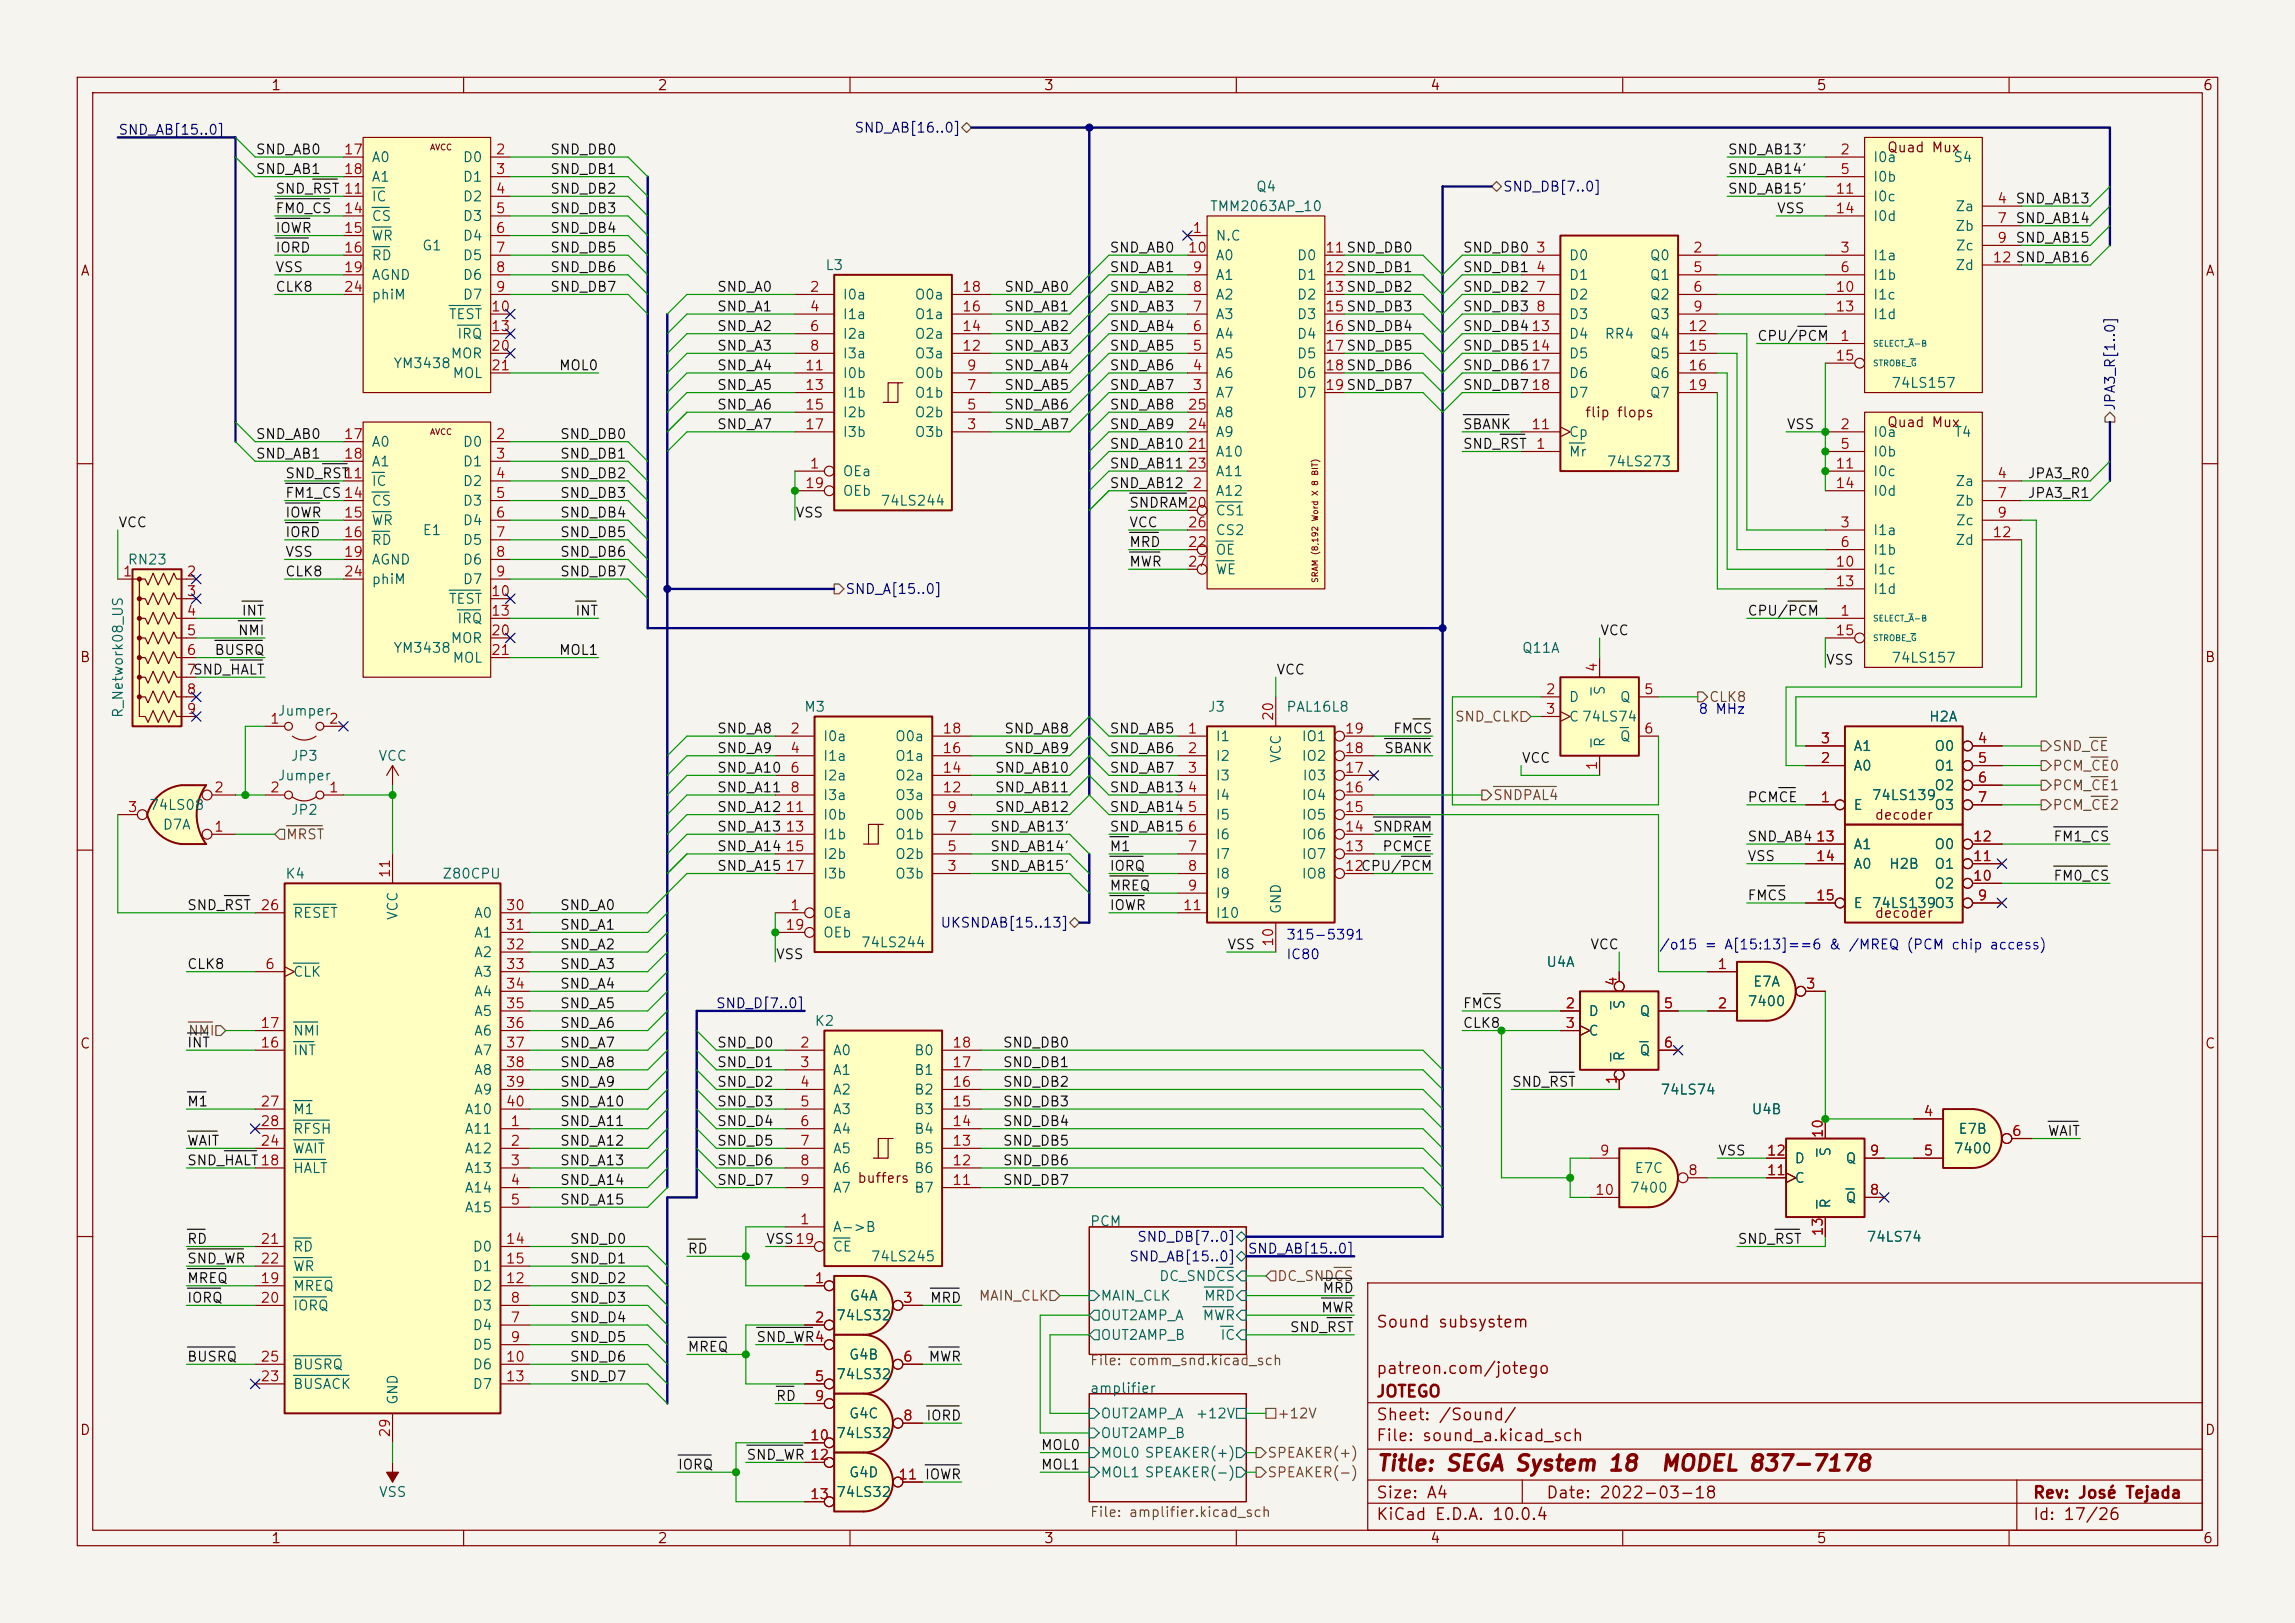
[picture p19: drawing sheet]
<svg xmlns="http://www.w3.org/2000/svg" width="297mm" height="210mm" viewBox="0 0 297 210" stroke-linecap="round" stroke-linejoin="round" font-family="sans-serif">
<defs><g id="words">
<g font-size="2" fill="#840000">
<text x="178" y="190.8">Title: SEGA System 18</text>
<text x="214.8" y="190.8">MODEL 837-7178</text>
</g>
<g font-size="1.5" fill="#840000">
<text x="178" y="172.2">Sound subsystem</text>
<text x="178" y="178.2">patreon.com/jotego</text>
<text x="178" y="184.2">Sheet: /Sound/</text>
<text x="178" y="181.2">JOTEGO</text>
<text x="178" y="186.9">File: sound_a.kicad_sch</text>
<text x="178" y="197.1">KiCad E.D.A. 10.0.4</text>
<text x="178" y="194.3">Size: A4</text>
<text x="200" y="194.3">Date: 2022-03-18</text>
<text x="263" y="194.3">Rev: José Tejada</text>
<text x="263" y="197.1">Id: 17/26</text>
</g>
<g font-size="1.3" fill="#840000">
<text x="35" y="12">1</text>
<text x="85" y="12">2</text>
<text x="135" y="12">3</text>
<text x="185" y="12">4</text>
<text x="235" y="12">5</text>
<text x="285" y="12">6</text>
<text x="244.1" y="20">Quad Mux</text>
<text x="10.3" y="36">A</text>
<text x="285.3" y="36">A</text>
<text x="205" y="54.3">flip flops</text>
<text x="244.1" y="55.6">Quad Mux</text>
<text x="10.3" y="86">B</text>
<text x="285.3" y="86">B</text>
<text x="242.5" y="106.4">decoder</text>
<text x="242.5" y="119.1">decoder</text>
<text x="10.3" y="136">C</text>
<text x="285.3" y="136">C</text>
<text x="110.9" y="153.4">buffers</text>
<text x="10.3" y="186">D</text>
<text x="285.3" y="186">D</text>
<text x="35" y="200">1</text>
<text x="85" y="200">2</text>
<text x="135" y="200">3</text>
<text x="185" y="200">4</text>
<text x="235" y="200">5</text>
<text x="285" y="200">6</text>
</g>
<g font-size="1.3" fill="#000084">
<text x="15.2" y="17.7">SND_AB[15..0]</text>
<text x="110.5" y="17.5">SND_AB[16..0]</text>
<text x="194.4" y="25.1">SND_DB[7..0]</text>
<text x="274" y="53.2" transform="rotate(-90 274 53.2)">JPA3_R[1..0]</text>
<text x="109.3" y="77.2">SND_A[15..0]</text>
<text x="121.6" y="120.4">UKSNDAB[15..13]</text>
<text x="92.6" y="130.8">SND_D[7..0]</text>
<text x="147.1" y="161">SND_DB[7..0]</text>
<text x="146" y="163.5">SND_AB[15..0]</text>
<text x="161.4" y="162.5">SND_AB[15..0]</text>
</g>
<g font-size="1.3" fill="#0f0f0f">
<text x="33" y="20.3">SND_AB0</text>
<text x="33" y="22.8">SND_AB1</text>
<text x="71.1" y="20.3">SND_DB0</text>
<text x="71.1" y="22.8">SND_DB1</text>
<text x="223.5" y="22.8">SND_AB14'</text>
<text x="223.5" y="20.3">SND_AB13'</text>
<text x="35.6" y="25.4">SND_RST 11</text>
<text x="35.6" y="27.9">FM0_CS</text>
<text x="71.1" y="27.9">SND_DB3</text>
<text x="71.1" y="25.4">SND_DB2</text>
<text x="223.5" y="25.4">SND_AB15'</text>
<text x="229.9" y="27.9">VSS</text>
<text x="260.8" y="26.6">SND_AB13</text>
<text x="260.8" y="29.2">SND_AB14</text>
<text x="35.6" y="33">IORD</text>
<text x="35.6" y="30.4">IOWR</text>
<text x="35.6" y="35.5">VSS</text>
<text x="71.1" y="35.5">SND_DB6</text>
<text x="71.1" y="33">SND_DB5</text>
<text x="71.1" y="30.4">SND_DB4</text>
<text x="143.5" y="33">SND_AB0</text>
<text x="143.5" y="35.5">SND_AB1</text>
<text x="189.2" y="33">SND_DB0</text>
<text x="189.2" y="35.5">SND_DB1</text>
<text x="260.8" y="31.7">SND_AB15</text>
<text x="35.6" y="38.1">CLK8</text>
<text x="71.1" y="38.1">SND_DB7</text>
<text x="92.7" y="38.1">SND_A0</text>
<text x="92.7" y="40.6">SND_A1</text>
<text x="129.9" y="38.1">SND_AB0</text>
<text x="129.9" y="40.6">SND_AB1</text>
<text x="143.5" y="38.1">SND_AB2</text>
<text x="143.5" y="40.6">SND_AB3</text>
<text x="189.2" y="40.6">SND_DB3</text>
<text x="189.2" y="38.1">SND_DB2</text>
<text x="92.7" y="45.7">SND_A3</text>
<text x="92.7" y="43.1">SND_A2</text>
<text x="129.9" y="43.1">SND_AB2</text>
<text x="129.9" y="45.7">SND_AB3</text>
<text x="143.5" y="45.7">SND_AB5</text>
<text x="143.5" y="43.1">SND_AB4</text>
<text x="189.2" y="43.1">SND_DB413</text>
<text x="189.2" y="45.7">SND_DB514</text>
<text x="227.3" y="44.4">CPU/PCM</text>
<text x="72.2" y="48.2">MOL0</text>
<text x="92.7" y="48.2">SND_A4</text>
<text x="92.7" y="50.8">SND_A5</text>
<text x="92.7" y="53.3">SND_A6</text>
<text x="129.9" y="50.8">SND_AB5</text>
<text x="129.9" y="48.2">SND_AB4</text>
<text x="129.9" y="53.3">SND_AB6</text>
<text x="143.5" y="48.2">SND_AB6</text>
<text x="143.5" y="53.3">SND_AB8</text>
<text x="143.5" y="50.8">SND_AB7</text>
<text x="189.2" y="50.8">SND_DB718</text>
<text x="189.2" y="48.2">SND_DB617</text>
<text x="33" y="57.1">SND_AB0</text>
<text x="33" y="59.7">SND_AB1</text>
<text x="72.4" y="57.1">SND_DB0</text>
<text x="72.4" y="59.7">SND_DB1</text>
<text x="92.7" y="55.8">SND_A7</text>
<text x="129.9" y="55.8">SND_AB7</text>
<text x="143.5" y="55.8">SND_AB9</text>
<text x="143.5" y="58.4">SND_AB10</text>
<text x="189.2" y="58.4">SND_RST</text>
<text x="189.2" y="55.8">SBANK</text>
<text x="231.1" y="55.8">VSS</text>
<text x="36.8" y="64.7">FM1_CS14</text>
<text x="36.8" y="62.2">SND_RST</text>
<text x="72.4" y="62.2">SND_DB2</text>
<text x="72.4" y="64.7">SND_DB3</text>
<text x="143.5" y="60.9">SND_AB11</text>
<text x="143.5" y="63.5">SND_AB12</text>
<text x="262.3" y="64.7">JPA3_R1</text>
<text x="262.3" y="62.2">JPA3_R0</text>
<text x="15.2" y="68.5">VCC</text>
<text x="36.8" y="69.8">IORD</text>
<text x="36.8" y="67.3">IOWR</text>
<text x="72.4" y="67.3">SND_DB4</text>
<text x="72.4" y="69.8">SND_DB5</text>
<text x="102.9" y="67.3">VSS</text>
<text x="146" y="71.1">MRD</text>
<text x="146" y="66">SNDRAM20</text>
<text x="146" y="68.5">VCC</text>
<text x="36.8" y="72.4">VSS</text>
<text x="36.8" y="74.9">CLK8</text>
<text x="72.4" y="72.4">SND_DB6</text>
<text x="72.4" y="74.9">SND_DB7</text>
<text x="146" y="73.6">MWR</text>
<text x="30.7" y="82.5">NMI</text>
<text x="31.2" y="80">INT</text>
<text x="74.4" y="80">INT</text>
<text x="207" y="82.5">VCC</text>
<text x="226.1" y="80">CPU/PCM</text>
<text x="24.9" y="87.6">SND_HALT</text>
<text x="27.7" y="85.1">BUSRQ</text>
<text x="72.2" y="85.1">MOL1</text>
<text x="165.1" y="87.6">VCC</text>
<text x="236.2" y="86.3">VSS</text>
<text x="92.7" y="95.2">SND_A8</text>
<text x="129.9" y="95.2">SND_AB8</text>
<text x="143.5" y="95.2">SND_AB5</text>
<text x="180.2" y="95.2">FMCS</text>
<text x="92.7" y="100.3">SND_A10</text>
<text x="92.7" y="97.8">SND_A9</text>
<text x="128.7" y="100.3">SND_AB10</text>
<text x="129.9" y="97.8">SND_AB9</text>
<text x="143.5" y="100.3">SND_AB7</text>
<text x="143.5" y="97.8">SND_AB6</text>
<text x="179" y="97.8">SBANK</text>
<text x="196.8" y="99">VCC</text>
<text x="92.7" y="102.8">SND_A11</text>
<text x="92.7" y="107.9">SND_A13</text>
<text x="92.7" y="105.4">SND_A12</text>
<text x="128.1" y="107.9">SND_AB13'</text>
<text x="128.7" y="105.4">SND_AB12</text>
<text x="128.7" y="102.8">SND_AB11</text>
<text x="143.5" y="107.9">SND_AB15</text>
<text x="143.5" y="102.8">SND_AB13</text>
<text x="143.5" y="105.4">SND_AB14</text>
<text x="177.6" y="107.9">SNDRAM</text>
<text x="226.1" y="104.1">PCMCE</text>
<text x="92.7" y="110.5">SND_A14</text>
<text x="92.7" y="113">SND_A15</text>
<text x="128.1" y="110.5">SND_AB14'</text>
<text x="128.1" y="113">SND_AB15'</text>
<text x="143.5" y="113">IORQ</text>
<text x="143.5" y="110.5">M1</text>
<text x="178.8" y="110.5">PCMCE</text>
<text x="226.1" y="109.2">SND_AB4</text>
<text x="226.1" y="111.7">VSS</text>
<text x="265.7" y="109.2">FM1_CS</text>
<text x="24.1" y="118.1">SND_RST</text>
<text x="72.4" y="118.1">SND_A0</text>
<text x="143.5" y="115.5">MREQ</text>
<text x="143.5" y="118.1">IOWR</text>
<text x="226.1" y="116.8">FMCS</text>
<text x="265.7" y="114.3">FM0_CS</text>
<text x="24.1" y="125.7">CLK8</text>
<text x="72.4" y="125.7">SND_A3</text>
<text x="72.4" y="123.2">SND_A2</text>
<text x="72.4" y="120.6">SND_A1</text>
<text x="100.3" y="124.4">VSS</text>
<text x="158.7" y="123.2">VSS</text>
<text x="205.7" y="123.2">VCC</text>
<text x="72.4" y="130.8">SND_A5</text>
<text x="72.4" y="128.2">SND_A4</text>
<text x="189.2" y="130.8">FMCS</text>
<text x="24.1" y="135.9">INT</text>
<text x="72.4" y="133.3">SND_A6</text>
<text x="72.4" y="135.9">SND_A7</text>
<text x="92.7" y="135.9">SND_D0</text>
<text x="129.7" y="135.9">SND_DB0</text>
<text x="189.2" y="133.3">CLK8</text>
<text x="24.1" y="143.5">M1</text>
<text x="72.4" y="143.5">SND_A10</text>
<text x="72.4" y="138.4">SND_A8</text>
<text x="72.4" y="140.9">SND_A9</text>
<text x="92.7" y="143.5">SND_D3</text>
<text x="92.7" y="140.9">SND_D2</text>
<text x="92.7" y="138.4">SND_D1</text>
<text x="129.7" y="140.9">SND_DB2</text>
<text x="129.7" y="143.5">SND_DB3</text>
<text x="129.7" y="138.4">SND_DB1</text>
<text x="195.6" y="140.9">SND_RST</text>
<text x="24.1" y="148.6">WAIT</text>
<text x="72.4" y="146">SND_A11</text>
<text x="72.4" y="148.6">SND_A12</text>
<text x="92.7" y="146">SND_D4</text>
<text x="92.7" y="148.6">SND_D5</text>
<text x="129.7" y="146">SND_DB4</text>
<text x="129.7" y="148.6">SND_DB5</text>
<text x="222.2" y="149.8">VSS</text>
<text x="264.9" y="147.3">WAIT</text>
<text x="24.1" y="151.1">SND_HALT18</text>
<text x="72.4" y="151.1">SND_A13</text>
<text x="72.4" y="153.6">SND_A14</text>
<text x="92.7" y="153.6">SND_D7</text>
<text x="92.7" y="151.1">SND_D6</text>
<text x="129.7" y="153.6">SND_DB7</text>
<text x="129.7" y="151.1">SND_DB6</text>
<text x="24.1" y="161.3">RD</text>
<text x="72.4" y="156.2">SND_A15</text>
<text x="73.7" y="161.3">SND_D0</text>
<text x="99.1" y="161.3">VSS19</text>
<text x="224.8" y="161.3">SND_RST</text>
<text x="24.1" y="163.8">SND_WR</text>
<text x="24.1" y="166.3">MREQ</text>
<text x="73.7" y="166.3">SND_D2</text>
<text x="73.7" y="163.8">SND_D1</text>
<text x="88.9" y="162.5">RD</text>
<text x="171.1" y="167.6">MRD</text>
<text x="24.1" y="168.9">IORQ</text>
<text x="73.7" y="174">SND_D5</text>
<text x="73.7" y="171.4">SND_D4</text>
<text x="73.7" y="168.9">SND_D3</text>
<text x="97.8" y="174">SND_WR4</text>
<text x="120.3" y="168.9">MRD</text>
<text x="166.8" y="172.7">SND_RST</text>
<text x="170.9" y="170.1">MWR</text>
<text x="24.1" y="176.5">BUSRQ</text>
<text x="73.7" y="179">SND_D7</text>
<text x="73.7" y="176.5">SND_D6</text>
<text x="88.9" y="175.2">MREQ</text>
<text x="120.1" y="176.5">MWR</text>
<text x="100.3" y="181.6">RD</text>
<text x="119.8" y="184.1">IORD</text>
<text x="87.6" y="190.5">IORQ</text>
<text x="96.5" y="189.2">SND_WR 12</text>
<text x="134.6" y="187.9">MOL0</text>
<text x="134.6" y="190.5">MOL1</text>
</g>
<g font-size="1.3" fill="#a90000">
<text x="44.4" y="20.3">17</text>
<text x="44.4" y="22.8">18</text>
<text x="64.1" y="20.3">2</text>
<text x="64.1" y="22.8">3</text>
<text x="238.1" y="20.3">2</text>
<text x="238.1" y="22.8">5</text>
<text x="44.4" y="27.9">14</text>
<text x="64.1" y="25.4">4</text>
<text x="64.1" y="27.9">5</text>
<text x="237.4" y="25.4">11</text>
<text x="237.4" y="27.9">14</text>
<text x="258.4" y="26.6">4</text>
<text x="258.4" y="29.2">7</text>
<text x="44.4" y="30.5">15</text>
<text x="44.4" y="33">16</text>
<text x="44.4" y="35.5">19</text>
<text x="64.1" y="30.5">6</text>
<text x="64.1" y="33">7</text>
<text x="64.1" y="35.5">8</text>
<text x="153.6" y="33">10</text>
<text x="154.2" y="30.5">1</text>
<text x="154.2" y="35.5">9</text>
<text x="171.4" y="33">11SND_DB0</text>
<text x="171.4" y="35.5">12SND_DB1</text>
<text x="198.7" y="33">3</text>
<text x="198.7" y="35.5">4</text>
<text x="219" y="33">2</text>
<text x="219" y="35.5">5</text>
<text x="238.1" y="33">3</text>
<text x="238.1" y="35.5">6</text>
<text x="257.8" y="34.3">12 SND_AB16</text>
<text x="258.4" y="31.7">9</text>
<text x="44.4" y="38.1">24</text>
<text x="63.5" y="40.6">10</text>
<text x="64.1" y="38.1">9</text>
<text x="104.7" y="38.1">2</text>
<text x="104.7" y="40.6">4</text>
<text x="124.4" y="40.6">16</text>
<text x="124.4" y="38.1">18</text>
<text x="154.2" y="40.6">7</text>
<text x="154.2" y="38.1">8</text>
<text x="171.4" y="38.1">13SND_DB2</text>
<text x="171.4" y="40.6">15SND_DB3</text>
<text x="198.7" y="38.1">7</text>
<text x="198.7" y="40.6">8</text>
<text x="219" y="38.1">6</text>
<text x="219" y="40.6">9</text>
<text x="237.4" y="38.1">10</text>
<text x="237.4" y="40.6">13</text>
<text x="63.5" y="43.2">13</text>
<text x="63.5" y="45.7">20</text>
<text x="104.7" y="43.2">6</text>
<text x="104.7" y="45.7">8</text>
<text x="124.4" y="45.7">12</text>
<text x="124.4" y="43.2">14</text>
<text x="154.2" y="45.7">5</text>
<text x="154.2" y="43.2">6</text>
<text x="171.4" y="43.2">16SND_DB4</text>
<text x="171.4" y="45.7">17SND_DB5</text>
<text x="218.4" y="43.2">12</text>
<text x="218.4" y="45.7">15</text>
<text x="237.4" y="47">15</text>
<text x="238.1" y="44.4">1</text>
<text x="63.5" y="48.2">21</text>
<text x="104.1" y="48.2">11</text>
<text x="104.1" y="50.8">13</text>
<text x="104.1" y="53.3">15</text>
<text x="125" y="53.3">5</text>
<text x="125" y="50.8">7</text>
<text x="125" y="48.2">9</text>
<text x="153.6" y="53.3">25</text>
<text x="154.2" y="50.8">3</text>
<text x="154.2" y="48.2">4</text>
<text x="171.4" y="48.2">18SND_DB6</text>
<text x="171.4" y="50.8">19SND_DB7</text>
<text x="218.4" y="48.2">16</text>
<text x="218.4" y="50.8">19</text>
<text x="44.4" y="57.1">17</text>
<text x="44.4" y="59.7">18</text>
<text x="64.1" y="57.1">2</text>
<text x="64.1" y="59.7">3</text>
<text x="104.1" y="55.9">17</text>
<text x="125" y="55.9">3</text>
<text x="153.6" y="58.4">21</text>
<text x="153.6" y="55.9">24</text>
<text x="198.1" y="55.9">11</text>
<text x="198.7" y="58.4">1</text>
<text x="238.1" y="55.9">2</text>
<text x="238.1" y="58.4">5</text>
<text x="44.4" y="62.2">11</text>
<text x="64.1" y="62.2">4</text>
<text x="64.1" y="64.7">5</text>
<text x="104.1" y="63.5">19</text>
<text x="104.7" y="60.9">1</text>
<text x="153.6" y="60.9">23</text>
<text x="154.2" y="63.5">2</text>
<text x="237.4" y="60.9">11</text>
<text x="237.4" y="63.5">14</text>
<text x="258.4" y="62.2">4</text>
<text x="258.4" y="64.7">7</text>
<text x="44.4" y="67.3">15</text>
<text x="44.4" y="69.8">16</text>
<text x="64.1" y="67.3">6</text>
<text x="64.1" y="69.8">7</text>
<text x="153.6" y="71.1">22</text>
<text x="153.6" y="68.6">26</text>
<text x="238.1" y="68.6">3</text>
<text x="238.1" y="71.1">6</text>
<text x="257.8" y="69.8">12</text>
<text x="258.4" y="67.3">9</text>
<text x="15.8" y="74.9">1</text>
<text x="24.1" y="74.9">2</text>
<text x="24.1" y="77.4">3</text>
<text x="44.4" y="72.4">19</text>
<text x="44.4" y="74.9">24</text>
<text x="63.5" y="77.4">10</text>
<text x="64.1" y="72.4">8</text>
<text x="64.1" y="74.9">9</text>
<text x="153.6" y="73.6">27</text>
<text x="237.4" y="73.6">10</text>
<text x="237.4" y="76.2">13</text>
<text x="24.1" y="80">4</text>
<text x="24.1" y="82.5">5</text>
<text x="63.5" y="80">13</text>
<text x="63.5" y="82.5">20</text>
<text x="237.4" y="82.5">15</text>
<text x="238.1" y="80">1</text>
<text x="24.1" y="85.1">6</text>
<text x="24.1" y="87.6">7</text>
<text x="63.5" y="85.1">21</text>
<text x="207" y="87.1" transform="rotate(-90 207 87.1)">4</text>
<text x="24.1" y="90.1">8</text>
<text x="24.1" y="92.7">9</text>
<text x="34.9" y="94">1</text>
<text x="42.5" y="94">2</text>
<text x="102.2" y="95.2">2</text>
<text x="121.9" y="95.2">18</text>
<text x="153.6" y="95.2">1</text>
<text x="165.1" y="93.4" transform="rotate(-90 165.1 93.4)">20</text>
<text x="173.9" y="95.2">19</text>
<text x="200" y="90.1">2</text>
<text x="200" y="92.7">3</text>
<text x="212.7" y="90.1">5</text>
<text x="212.7" y="95.2">6</text>
<text x="102.2" y="97.8">4</text>
<text x="102.2" y="100.3">6</text>
<text x="121.9" y="100.3">14</text>
<text x="121.9" y="97.8">16</text>
<text x="153.6" y="97.8">2</text>
<text x="153.6" y="100.3">3</text>
<text x="173.9" y="100.3">17</text>
<text x="173.9" y="97.8">18</text>
<text x="207" y="99.8" transform="rotate(-90 207 99.8)">1</text>
<text x="235.5" y="99">2</text>
<text x="235.5" y="96.5">3</text>
<text x="255.8" y="96.5">4</text>
<text x="255.8" y="99">5</text>
<text x="255.8" y="101.6">6</text>
<text x="16.4" y="105.4">3</text>
<text x="27.6" y="107.9">1</text>
<text x="27.6" y="102.8">2</text>
<text x="34.9" y="102.8">2</text>
<text x="42.5" y="102.8">1</text>
<text x="101.6" y="105.4">11</text>
<text x="101.6" y="107.9">13</text>
<text x="102.2" y="102.8">8</text>
<text x="121.9" y="102.8">12</text>
<text x="122.5" y="107.9">7</text>
<text x="122.5" y="105.4">9</text>
<text x="153.6" y="102.8">4</text>
<text x="153.6" y="105.4">5</text>
<text x="153.6" y="107.9">6</text>
<text x="173.9" y="107.9">14</text>
<text x="173.9" y="105.4">15</text>
<text x="173.9" y="102.8">16</text>
<text x="235.5" y="104.1">1</text>
<text x="255.8" y="104.1">7</text>
<text x="50.8" y="113.7" transform="rotate(-90 50.8 113.7)">11</text>
<text x="101.6" y="110.5">15</text>
<text x="101.6" y="113">17</text>
<text x="122.5" y="113">3</text>
<text x="122.5" y="110.5">5</text>
<text x="153.6" y="110.5">7</text>
<text x="153.6" y="113">8</text>
<text x="173.9" y="113">12CPU/PCM</text>
<text x="173.9" y="110.5">13</text>
<text x="234.9" y="109.2">13</text>
<text x="234.9" y="111.7">14</text>
<text x="255.2" y="111.7">11</text>
<text x="255.2" y="109.2">12</text>
<text x="33.6" y="118.1">26</text>
<text x="65.4" y="118.1">30</text>
<text x="102.2" y="118.1">1</text>
<text x="153" y="118.1">11</text>
<text x="153.6" y="115.5">9</text>
<text x="234.9" y="116.8">15</text>
<text x="255.2" y="114.3">10</text>
<text x="255.8" y="116.8">9</text>
<text x="34.2" y="125.7">6</text>
<text x="65.4" y="120.6">31</text>
<text x="65.4" y="123.2">32</text>
<text x="65.4" y="125.7">33</text>
<text x="101.6" y="120.6">19</text>
<text x="165.1" y="122.6" transform="rotate(-90 165.1 122.6)">10</text>
<text x="222.2" y="125.7">1</text>
<text x="65.4" y="128.2">34</text>
<text x="65.4" y="130.8">35</text>
<text x="202.5" y="130.8">2</text>
<text x="209.5" y="127.7" transform="rotate(-90 209.5 127.7)">4</text>
<text x="215.2" y="130.8">5</text>
<text x="222.2" y="130.8">2</text>
<text x="233.6" y="128.2">3</text>
<text x="33.6" y="135.9">16</text>
<text x="33.6" y="133.3">17</text>
<text x="65.4" y="133.3">36</text>
<text x="65.4" y="135.9">37</text>
<text x="103.4" y="135.9">2</text>
<text x="123.1" y="135.9">18</text>
<text x="202.5" y="133.3">3</text>
<text x="215.2" y="135.9">6</text>
<text x="33.6" y="143.5">27</text>
<text x="65.4" y="138.4">38</text>
<text x="65.4" y="140.9">39</text>
<text x="65.4" y="143.5">40</text>
<text x="103.4" y="138.4">3</text>
<text x="103.4" y="140.9">4</text>
<text x="103.4" y="143.5">5</text>
<text x="123.1" y="143.5">15</text>
<text x="123.1" y="140.9">16</text>
<text x="123.1" y="138.4">17</text>
<text x="209.5" y="140.4" transform="rotate(-90 209.5 140.4)">1</text>
<text x="33.6" y="148.6">24</text>
<text x="33.6" y="146">28</text>
<text x="66" y="146">1</text>
<text x="66" y="148.6">2</text>
<text x="103.4" y="146">6</text>
<text x="103.4" y="148.6">7</text>
<text x="123.1" y="148.6">13</text>
<text x="123.1" y="146">14</text>
<text x="206.9" y="149.8">9</text>
<text x="228.6" y="149.8">12</text>
<text x="236.2" y="147.4" transform="rotate(-90 236.2 147.4)">10</text>
<text x="241.9" y="149.8">9</text>
<text x="248.8" y="144.8">4</text>
<text x="248.8" y="149.8">5</text>
<text x="260.3" y="147.3">6</text>
<text x="66" y="151.1">3</text>
<text x="66" y="153.6">4</text>
<text x="103.4" y="151.1">8</text>
<text x="103.4" y="153.6">9</text>
<text x="123.1" y="153.6">11</text>
<text x="123.1" y="151.1">12</text>
<text x="206.3" y="154.9">10</text>
<text x="218.4" y="152.4">8</text>
<text x="228.6" y="152.4">11</text>
<text x="241.9" y="154.9">8</text>
<text x="33.6" y="161.3">21</text>
<text x="65.4" y="161.3">14</text>
<text x="66" y="156.2">5</text>
<text x="103.4" y="158.7">1</text>
<text x="236.2" y="160.1" transform="rotate(-90 236.2 160.1)">13</text>
<text x="33.6" y="166.3">19</text>
<text x="33.6" y="163.8">22</text>
<text x="65.4" y="166.3">12</text>
<text x="65.4" y="163.8">15</text>
<text x="105.3" y="166.3">1</text>
<text x="33.6" y="168.9">20</text>
<text x="66" y="171.4">7</text>
<text x="66" y="168.9">8</text>
<text x="66" y="174">9</text>
<text x="105.3" y="171.4">2</text>
<text x="105.3" y="174">4</text>
<text x="116.8" y="168.9">3</text>
<text x="33.6" y="179">23</text>
<text x="33.6" y="176.5">25</text>
<text x="65.4" y="176.5">10</text>
<text x="65.4" y="179">13</text>
<text x="105.3" y="179">5</text>
<text x="116.8" y="176.5">6</text>
<text x="105.3" y="181.6">9</text>
<text x="116.8" y="184.1">8</text>
<text x="50.8" y="186.1" transform="rotate(-90 50.8 186.1)">29</text>
<text x="104.7" y="186.7">10</text>
<text x="104.7" y="189.2">12</text>
<text x="116.2" y="191.7">11 IOWR</text>
<text x="116.2" y="191.7">11</text>
<text x="104.7" y="194.3">13</text>
</g>
<g font-size="1.3" fill="#006464">
<text x="48" y="21.3">A0</text>
<text x="48" y="23.8">A1</text>
<text x="59.8" y="21.3">D0</text>
<text x="59.8" y="23.8">D1</text>
<text x="242.3" y="21.3">I0a</text>
<text x="242.3" y="23.8">I0b</text>
<text x="252.7" y="21.3">S4</text>
<text x="48" y="26.4">IC</text>
<text x="48" y="28.9">CS</text>
<text x="59.8" y="26.4">D2</text>
<text x="59.8" y="28.9">D3</text>
<text x="156.5" y="27.6">TMM2063AP_10</text>
<text x="162.5" y="25.1">Q4</text>
<text x="242.3" y="26.4">I0c</text>
<text x="242.3" y="28.9">I0d</text>
<text x="253" y="27.6">Za</text>
<text x="48" y="31.5">WR</text>
<text x="48" y="34">RD</text>
<text x="54.5" y="32.7">G1</text>
<text x="59.8" y="31.5">D4</text>
<text x="59.8" y="34">D5</text>
<text x="106.7" y="35.3">L3</text>
<text x="157.2" y="31.5">N.C</text>
<text x="157.2" y="34">A0</text>
<text x="167.8" y="34">D0</text>
<text x="202.9" y="34">D0</text>
<text x="213.4" y="34">Q0</text>
<text x="242.3" y="34">I1a</text>
<text x="253" y="30.2">Zb</text>
<text x="253" y="35.3">Zd</text>
<text x="253" y="32.7">Zc</text>
<text x="48" y="36.5">AGND</text>
<text x="48" y="39.1">phiM</text>
<text x="58" y="41.6">TEST</text>
<text x="59.8" y="36.5">D6</text>
<text x="59.8" y="39.1">D7</text>
<text x="109" y="39.1">I0a</text>
<text x="109" y="41.6">I1a</text>
<text x="118.3" y="41.6">O1a</text>
<text x="118.3" y="39.1">O0a</text>
<text x="157.2" y="41.6">A3</text>
<text x="157.2" y="39.1">A2</text>
<text x="157.2" y="36.5">A1</text>
<text x="167.8" y="36.5">D1</text>
<text x="167.8" y="39.1">D2</text>
<text x="167.8" y="41.6">D3</text>
<text x="202.9" y="36.5">D1</text>
<text x="202.9" y="39.1">D2</text>
<text x="202.9" y="41.6">D3</text>
<text x="213.4" y="36.5">Q1</text>
<text x="213.4" y="39.1">Q2</text>
<text x="213.4" y="41.6">Q3</text>
<text x="242.3" y="36.5">I1b</text>
<text x="242.3" y="39.1">I1c</text>
<text x="242.3" y="41.6">I1d</text>
<text x="50.8" y="48">YM3438</text>
<text x="58.2" y="46.7">MOR</text>
<text x="59.1" y="44.2">IRQ</text>
<text x="109" y="44.2">I2a</text>
<text x="109" y="46.7">I3a</text>
<text x="118.3" y="46.7">O3a</text>
<text x="118.3" y="44.2">O2a</text>
<text x="157.2" y="46.7">A5</text>
<text x="157.2" y="44.2">A4</text>
<text x="167.8" y="44.2">D4</text>
<text x="167.8" y="46.7">D5</text>
<text x="202.9" y="44.2">D4</text>
<text x="202.9" y="46.7">D5</text>
<text x="207.6" y="44.2">RR4</text>
<text x="213.4" y="44.2">Q4</text>
<text x="213.4" y="46.7">Q5</text>
<text x="58.5" y="49.2">MOL</text>
<text x="109" y="49.2">I0b</text>
<text x="109" y="51.8">I1b</text>
<text x="118.3" y="51.8">O1b</text>
<text x="118.3" y="49.2">O0b</text>
<text x="157.2" y="51.8">A7</text>
<text x="157.2" y="49.2">A6</text>
<text x="167.8" y="49.2">D6</text>
<text x="167.8" y="51.8">D7</text>
<text x="202.9" y="49.2">D6</text>
<text x="202.9" y="51.8">D7</text>
<text x="213.4" y="49.2">Q6</text>
<text x="213.4" y="51.8">Q7</text>
<text x="244.7" y="50.5">74LS157</text>
<text x="48" y="58.1">A0</text>
<text x="59.8" y="58.1">D0</text>
<text x="109" y="54.3">I2b</text>
<text x="109" y="56.9">I3b</text>
<text x="118.3" y="56.9">O3b</text>
<text x="118.3" y="54.3">O2b</text>
<text x="157.2" y="59.4">A10</text>
<text x="157.2" y="56.9">A9</text>
<text x="157.2" y="54.3">A8</text>
<text x="202.9" y="59.4">Mr</text>
<text x="202.9" y="56.9">Cp</text>
<text x="242.3" y="56.9">I0a</text>
<text x="242.3" y="59.4">I0b</text>
<text x="252.8" y="56.9">T4</text>
<text x="48" y="63.2">IC</text>
<text x="48" y="65.7">CS</text>
<text x="48" y="60.7">A1</text>
<text x="59.8" y="60.7">D1</text>
<text x="59.8" y="63.2">D2</text>
<text x="59.8" y="65.7">D3</text>
<text x="109" y="61.9">OEa</text>
<text x="109" y="64.5">OEb</text>
<text x="113.9" y="65.7">74LS244</text>
<text x="157.2" y="64.5">A12</text>
<text x="157.2" y="61.9">A11</text>
<text x="207.8" y="60.7">74LS273</text>
<text x="242.3" y="61.9">I0c</text>
<text x="242.3" y="64.5">I0d</text>
<text x="253" y="63.2">Za</text>
<text x="253" y="65.7">Zb</text>
<text x="48" y="68.3">WR</text>
<text x="48" y="70.8">RD</text>
<text x="54.6" y="69.6">E1</text>
<text x="59.8" y="68.3">D4</text>
<text x="59.8" y="70.8">D5</text>
<text x="157.2" y="67">CS1</text>
<text x="157.2" y="69.6">CS2</text>
<text x="242.3" y="69.6">I1a</text>
<text x="253" y="70.8">Zd</text>
<text x="253" y="68.3">Zc</text>
<text x="16.4" y="73.4">RN23</text>
<text x="48" y="73.4">AGND</text>
<text x="48" y="75.9">phiM</text>
<text x="59.8" y="73.4">D6</text>
<text x="59.8" y="75.9">D7</text>
<text x="157.2" y="72.1">OE</text>
<text x="157.2" y="74.6">WE</text>
<text x="242.3" y="72.1">I1b</text>
<text x="242.3" y="74.6">I1c</text>
<text x="242.3" y="77.2">I1d</text>
<text x="58" y="78.4">TEST</text>
<text x="58.2" y="83.5">MOR</text>
<text x="59.1" y="81">IRQ</text>
<text x="50.8" y="84.8">YM3438</text>
<text x="58.5" y="86.1">MOL</text>
<text x="196.9" y="84.8">Q11A</text>
<text x="244.7" y="86.1">74LS157</text>
<text x="16.2" y="93" transform="rotate(-90 16.2 93)">R_Network08_US</text>
<text x="35.9" y="92.9">Jumper</text>
<text x="104" y="92.4">M3</text>
<text x="156.2" y="92.4">J3</text>
<text x="166.4" y="92.4">PAL16L8</text>
<text x="202.9" y="91.1">D</text>
<text x="202.9" y="93.7">C 74LS74</text>
<text x="208" y="90.1" transform="rotate(-90 208 90.1)">S</text>
<text x="209.5" y="91.1">Q</text>
<text x="249.5" y="93.7">H2A</text>
<text x="35.9" y="101.3">Jumper</text>
<text x="37.5" y="98.8">JP3</text>
<text x="48.9" y="98.8">VCC</text>
<text x="106.4" y="96.2">I0a</text>
<text x="106.4" y="98.8">I1a</text>
<text x="106.4" y="101.3">I2a</text>
<text x="115.7" y="101.3">O2a</text>
<text x="115.7" y="98.8">O1a</text>
<text x="115.7" y="96.2">O0a</text>
<text x="157.2" y="96.2">I1</text>
<text x="157.2" y="98.8">I2</text>
<text x="157.2" y="101.3">I3</text>
<text x="166.1" y="98.8" transform="rotate(-90 166.1 98.8)">VCC</text>
<text x="168.4" y="98.8">IO2</text>
<text x="168.4" y="96.2">IO1</text>
<text x="168.5" y="101.3">I03</text>
<text x="208" y="96.8" transform="rotate(-90 208 96.8)">R</text>
<text x="209.5" y="96.2">Q</text>
<text x="239.8" y="100">A0</text>
<text x="239.8" y="97.5">A1</text>
<text x="250.2" y="97.5">O0</text>
<text x="250.2" y="100">O1</text>
<text x="19.2" y="105.1">74LS08</text>
<text x="21" y="107.7">D7A</text>
<text x="37.5" y="105.7">JP2</text>
<text x="106.4" y="103.8">I3a</text>
<text x="106.4" y="106.4">I0b</text>
<text x="115.7" y="106.4">O0b</text>
<text x="115.7" y="103.8">O3a</text>
<text x="157.2" y="103.8">I4</text>
<text x="157.2" y="106.4">I5</text>
<text x="168.4" y="106.4">IO5</text>
<text x="168.4" y="103.8">IO4</text>
<text x="239.8" y="105.1">E</text>
<text x="242.1" y="103.8">74LS139</text>
<text x="250.2" y="102.6">O2</text>
<text x="250.2" y="105.1">O3</text>
<text x="106.4" y="108.9">I1b</text>
<text x="106.4" y="111.5">I2b</text>
<text x="115.7" y="111.5">O2b</text>
<text x="115.7" y="108.9">O1b</text>
<text x="157.2" y="108.9">I6</text>
<text x="157.2" y="111.5">I7</text>
<text x="168.4" y="111.5">IO7</text>
<text x="168.4" y="108.9">IO6</text>
<text x="239.8" y="110.2">A1</text>
<text x="239.8" y="112.7">A0</text>
<text x="244.4" y="112.7">H2B</text>
<text x="250.2" y="112.7">O1</text>
<text x="250.2" y="110.2">O0</text>
<text x="36.8" y="114">K4</text>
<text x="37.8" y="119.1">RESET</text>
<text x="51.8" y="119.1" transform="rotate(-90 51.8 119.1)">VCC</text>
<text x="57.2" y="114">Z80CPU</text>
<text x="61.3" y="119.1">A0</text>
<text x="106.4" y="119.1">OEa</text>
<text x="106.4" y="114">I3b</text>
<text x="115.7" y="114">O3b</text>
<text x="157.2" y="114">I8</text>
<text x="157.2" y="116.5">I9</text>
<text x="157.2" y="119.1">I10</text>
<text x="166.1" y="118.4" transform="rotate(-90 166.1 118.4)">GND</text>
<text x="168.4" y="114">IO8</text>
<text x="239.8" y="117.8">E</text>
<text x="242.1" y="117.8">74LS139O3</text>
<text x="250.2" y="115.3">O2</text>
<text x="61.3" y="121.6">A1</text>
<text x="61.3" y="124.2">A2</text>
<text x="106.4" y="121.6">OEb</text>
<text x="111.3" y="122.9">74LS244</text>
<text x="200" y="125.4">U4A</text>
<text x="37.8" y="126.7">CLK</text>
<text x="61.3" y="126.7">A3</text>
<text x="61.3" y="129.2">A4</text>
<text x="61.3" y="131.8">A5</text>
<text x="205.5" y="131.8">D</text>
<text x="210.5" y="130.7" transform="rotate(-90 210.5 130.7)">S</text>
<text x="212.1" y="131.8">Q</text>
<text x="226.1" y="130.5">7400</text>
<text x="226.8" y="128">E7A</text>
<text x="37.8" y="136.9">INT</text>
<text x="37.8" y="134.3">NMI</text>
<text x="61.3" y="134.3">A6</text>
<text x="61.3" y="136.9">A7</text>
<text x="105.3" y="133.1">K2</text>
<text x="107.7" y="136.9">A0</text>
<text x="118.2" y="136.9">B0</text>
<text x="205.5" y="134.3">C</text>
<text x="210.5" y="137.4" transform="rotate(-90 210.5 137.4)">R</text>
<text x="212.1" y="136.9">Q</text>
<text x="61.3" y="139.4">A8</text>
<text x="61.3" y="141.9">A9</text>
<text x="107.7" y="139.4">A1</text>
<text x="107.7" y="141.9">A2</text>
<text x="118.2" y="141.9">B2</text>
<text x="118.2" y="139.4">B1</text>
<text x="214.8" y="141.9">74LS74</text>
<text x="37.8" y="149.6">WAIT</text>
<text x="37.8" y="144.5">M1</text>
<text x="37.8" y="147">RFSH</text>
<text x="60" y="147">A11</text>
<text x="60" y="149.6">A12</text>
<text x="60" y="144.5">A10</text>
<text x="107.7" y="144.5">A3</text>
<text x="107.7" y="147">A4</text>
<text x="107.7" y="149.6">A5</text>
<text x="118.2" y="149.6">B5</text>
<text x="118.2" y="147">B4</text>
<text x="118.2" y="144.5">B3</text>
<text x="226.6" y="144.5">U4B</text>
<text x="237.2" y="149.7" transform="rotate(-90 237.2 149.7)">S</text>
<text x="252.7" y="149.6">7400</text>
<text x="253.4" y="147">E7B</text>
<text x="37.8" y="152.1">HALT</text>
<text x="60" y="152.1">A13</text>
<text x="60" y="154.6">A14</text>
<text x="107.7" y="152.1">A6</text>
<text x="107.7" y="154.6">A7</text>
<text x="118.2" y="154.6">B7</text>
<text x="118.2" y="152.1">B6</text>
<text x="210.8" y="154.6">7400</text>
<text x="211.4" y="152.1">E7C</text>
<text x="232.2" y="153.4">C</text>
<text x="232.2" y="150.8">D</text>
<text x="238.8" y="155.9">Q</text>
<text x="238.8" y="150.8">Q</text>
<text x="60" y="157.2">A15</text>
<text x="107.7" y="159.7">A-&gt;B</text>
<text x="141" y="159">PCM</text>
<text x="237.2" y="156.5" transform="rotate(-90 237.2 156.5)">R</text>
<text x="241.5" y="161">74LS74</text>
<text x="37.8" y="167.3">MREQ</text>
<text x="37.8" y="162.3">RD</text>
<text x="37.8" y="164.8">WR</text>
<text x="61.1" y="167.3">D2</text>
<text x="61.1" y="162.3">D0</text>
<text x="61.1" y="164.8">D1</text>
<text x="107.7" y="162.3">CE</text>
<text x="112.6" y="163.5">74LS245</text>
<text x="149.9" y="166.1">DC_SNDCS</text>
<text x="37.8" y="169.9">IORQ</text>
<text x="61.1" y="172.4">D4</text>
<text x="61.1" y="169.9">D3</text>
<text x="108.1" y="171.2">74LS32</text>
<text x="109.9" y="168.6">G4A</text>
<text x="142.3" y="173.7">OUT2AMP_B</text>
<text x="142.3" y="171.2">OUT2AMP_A</text>
<text x="142.3" y="168.6">MAIN_CLK</text>
<text x="155.5" y="171.2">MWR</text>
<text x="155.7" y="168.6">MRD</text>
<text x="157.8" y="173.7">IC</text>
<text x="37.8" y="177.5">BUSRQ</text>
<text x="61.1" y="175">D5</text>
<text x="61.1" y="177.5">D6</text>
<text x="108.1" y="178.8">74LS32</text>
<text x="109.8" y="176.2">G4B</text>
<text x="37.8" y="180">BUSACK</text>
<text x="51.8" y="181.9" transform="rotate(-90 51.8 181.9)">GND</text>
<text x="61.1" y="180">D7</text>
<text x="109.8" y="183.9">G4C</text>
<text x="141" y="180.6">amplifier</text>
<text x="142.3" y="183.9">OUT2AMP_A</text>
<text x="154.6" y="183.9">+12V</text>
<text x="108.1" y="186.4">74LS32</text>
<text x="109.8" y="191.5">G4D</text>
<text x="142.3" y="188.9">MOL0 SPEAKER(+)</text>
<text x="142.3" y="191.5">MOL1 SPEAKER(-)</text>
<text x="142.3" y="186.4">OUT2AMP_B</text>
<text x="48.9" y="194">VSS</text>
<text x="108.1" y="194">74LS32</text>
</g>
<g font-size="1.3" fill="#725600">
<text x="188.2" y="93.7">SND_CLK</text>
<text x="221.1" y="91.1">CLK8</text>
<text x="265.5" y="97.5">SND_CE</text>
<text x="265.5" y="100">PCM_CE0</text>
<text x="193.1" y="103.8">SNDPAL4</text>
<text x="265.5" y="105.1">PCM_CE2</text>
<text x="265.5" y="102.6">PCM_CE1</text>
<text x="36.9" y="108.9">MRST</text>
<text x="24.2" y="134.3">NMI</text>
<text x="165.2" y="166.1">DC_SNDCS</text>
<text x="126.6" y="168.6">MAIN_CLK</text>
<text x="141" y="177">File: comm_snd.kicad_sch</text>
<text x="165.2" y="183.9">+12V</text>
<text x="163.9" y="188.9">SPEAKER(+)</text>
<text x="163.9" y="191.5">SPEAKER(-)</text>
<text x="141" y="196.6">File: amplifier.kicad_sch</text>
</g>
<g font-size="1.3" fill="#0000c2">
<text x="219.7" y="92.7">8 MHz</text>
<text x="166.4" y="121.9">315-5391</text>
<text x="166.4" y="124.4">IC80</text>
<text x="214.6" y="123.2">/o15 = A[15:13]==6 &amp; /MREQ (PCM chip access)</text>
</g>
<g font-size=".8" fill="#840000">
<text x="55.6" y="19.6">AVCC</text>
<text x="55.6" y="56.5">AVCC</text>
<text x="170.8" y="75.5" transform="rotate(-90 170.8 75.5)">SRAM (8,192 Word X 8 BIT)</text>
</g>
<g font-size=".8" fill="#006464">
<text x="242.3" y="45">SELECT_A-B</text>
<text x="242.3" y="47.6">STROBE_G</text>
<text x="242.3" y="80.6">SELECT_A-B</text>
<text x="242.3" y="83.1">STROBE_G</text>
</g>
</g></defs>
<path d="M0 0h297v210h-297z" fill="#f5f4ef" stroke="#f5f4ef" stroke-width=".13"/>
<g fill="none" stroke="#840000" stroke-width=".15">
<path d="M10 10h277v190h-277zM12 12h273v186h-273zM60 10v2M110 10v2M160 10v2M210 10v2M260 10v2M10 60h2M285 60h2M10 110h2M285 110h2M141 158.8h20.3v16.5h-20.3z"/>
<path d="M10 160h2M177 166h108v32h-108zM285 160h2M60 198v2M110 198v2M141 180.3h20.3v14h-20.3zM160 198v2M177 194.5h108M177 191.5h108M177 187.5h108M177 181.5h108M197 191.5v3"/>
<path d="M210 198v2M260 198v2M261 191.5v6.5"/>
</g>
<g fill="none" stroke="#006464" stroke-width=".15">
<path d="M141 167h.6l.6 .6-.6 .7h-.6zM141.6 172.1h.6v1.3h-.6l-.6-.7zM141.6 169.5h.6v1.3h-.6l-.6-.6zM155.7 169.1h3.9M155.9 166.5h3.7M157.4 164h2.2M158 171.6h1.6M160 160l.7-.6 .6 .6-.6 .7zM160 162.6l.7-.7 .6 .7-.6 .6zM160.7 164.5h.6v1.2h-.6l-.7-.6zM160.7 167h.6v1.3h-.6l-.7-.7zM160.7 169.5h.6v1.3h-.6l-.7-.6z"/>
<path d="M160.7 172.1h.6v1.3h-.6l-.7-.7zM141 187.3h.6l.6 .7-.6 .6h-.6zM141 189.9h.6l.6 .6-.6 .6h-.6zM141 182.2h.6l.6 .7-.6 .6h-.6zM141 184.8h.6l.6 .6-.6 .7h-.6zM160 187.3h.7l.6 .7-.6 .6h-.7zM160 189.9h.7l.6 .6-.6 .6h-.7zM160 182.2h1.3v1.3h-1.3z"/>
</g>
<path d="M201.9 30.5h15.3v30.5h-15.3z" fill="#ffffc2"/>
<path d="M201.9 30.5h15.3v30.5h-15.3z" fill="none" stroke="#840000" stroke-width=".25"/>
<g fill="none" stroke="#840000" stroke-width=".15">
<path d="M196.8 33h5.1M196.8 35.6h5.1M196.8 38.1h5.1M217.2 33h5M217.2 35.6h5M217.2 38.1h5M196.8 58.4h5.1M196.8 40.6h5.1M196.8 55.9h5.1M196.8 43.2h5.1M196.8 45.7h5.1M196.8 48.3h5.1"/>
<path d="M196.8 50.8h5.1M201.9 55.2l1.3 .7-1.3 .6M217.2 40.6h5M217.2 43.2h5M217.2 45.7h5M217.2 48.3h5M217.2 50.8h5"/>
</g>
<path d="M203.1 57.3h2" fill="none" stroke="#006464" stroke-width=".15"/>
<path d="M36.8 114.3h28v68.6h-28z" fill="#ffffc2"/>
<path d="M36.8 114.3h28v68.6h-28z" fill="none" stroke="#840000" stroke-width=".25"/>
<g fill="none" stroke="#840000" stroke-width=".15">
<path d="M33 118.1h3.8M34.3 102.9h2.5M37.8 103.1a2.54 2.54 0 0 0 3.1 0M41.9 102.9h2.5M50.8 110.5v3.8M64.8 118.1h3.8M33 125.7h3.8M33 135.9h3.8M33 133.4h3.8M36.8 125.1l1.3 .6-1.3 .7M64.8 125.7h3.8M64.8 135.9h3.8"/>
<path d="M64.8 133.4h3.8M64.8 120.7h3.8M64.8 123.2h3.8M64.8 128.3h3.8M64.8 130.8h3.8M64.8 138.4h3.8M33 146.1h3.8M33 148.6h3.8M33 151.1h3.8M33 143.5h3.8M64.8 146.1h3.8M64.8 148.6h3.8"/>
<path d="M64.8 151.1h3.8M64.8 153.7h3.8M64.8 156.2h3.8M64.8 143.5h3.8M64.8 141h3.8M33 168.9h3.8M33 176.5h3.8M33 166.4h3.8M33 179.1h3.8M33 161.3h3.8M33 163.8h3.8M64.8 171.5h3.8"/>
<path d="M64.8 168.9h3.8M64.8 174h3.8M64.8 176.5h3.8M64.8 166.4h3.8M64.8 179.1h3.8M64.8 161.3h3.8M64.8 163.8h3.8M50.8 182.9v3.8"/>
<circle cx="37.3" cy="102.9" r=".51"/>
<circle cx="41.4" cy="102.9" r=".51"/>
</g>
<g fill="none" stroke="#006464" stroke-width=".15">
<path d="M38 117h5.5M38 124.6h3.3M38 134.8h2.6M38 132.2h3.1M38 150h4.1M38 147.5h3.8M38 142.4h2.4M38 144.9h4.6M38 165.3h4.9M38 167.8h4.3M38 160.2h2.3M38 162.7h2.4"/>
<path d="M38 178h7.2M38 175.4h6.1"/>
</g>
<path d="M156.2 27.9h15.2v48.3h-15.2z" fill="#ffffc2"/>
<g fill="none" stroke="#840000" stroke-width=".15">
<path d="M153.7 30.5h2.5M153.7 38.1h2.5M153.7 35.6h2.5M153.7 33h2.5M156.2 27.9h15.2v48.3h-15.2zM171.4 38.1h2.6M171.4 35.6h2.6M171.4 33h2.6M153.7 50.8h2.5M153.7 48.3h2.5M153.7 45.7h2.5M153.7 43.2h2.5"/>
<path d="M153.7 40.6h2.5M153.7 58.4h2.5M153.7 55.9h2.5M153.7 53.3h2.5M171.4 50.8h2.6M171.4 48.3h2.6M171.4 45.7h2.6M171.4 43.2h2.6M171.4 40.6h2.6M153.7 63.5h2.5M153.7 66h1.2M153.7 71.1h1.2"/>
<path d="M153.7 61h2.5M153.7 68.6h2.5M153.7 73.7h1.2"/>
<circle cx="155.6" cy="71.1" r=".63"/>
<circle cx="155.6" cy="73.7" r=".63"/>
<circle cx="155.6" cy="66" r=".63"/>
</g>
<path d="M157.4 64.9h3.4M157.4 70h2.2M157.4 72.6h2.3" fill="none" stroke="#006464" stroke-width=".15"/>
<path d="M17.1 73.7h6.4v20.3h-6.4z" fill="#ffffc2"/>
<path d="M17.1 73.7h6.4v20.3h-6.4z" fill="none" stroke="#840000" stroke-width=".25"/>
<g fill="#840000" stroke="#840000" stroke-width=".15">
<circle cx="18" cy="74.9" r=".25"/>
<circle cx="18" cy="77.5" r=".25"/>
<circle cx="18" cy="80" r=".25"/>
<circle cx="18" cy="82.5" r=".25"/>
<circle cx="18" cy="85.1" r=".25"/>
<circle cx="18" cy="87.6" r=".25"/>
<circle cx="18" cy="90.2" r=".25"/>
</g>
<path d="M15.2 74.9h2.6M18 77.5h.8l.4 .7 .6-1.5 .7 1.5 .7-1.5 .6 1.5 .7-1.5 .4 .8h2.5M25.4 74.9h-2.5l-.4-.7-.7 1.5-.6-1.5-.7 1.5-.7-1.5-.6 1.5-.4-.8h-.8v17.8h.8l.4 .8 .6-1.6 .7 1.6 .7-1.6 .6 1.6 .7-1.6 .4 .8h2.5M18 80h.8l.4 .8 .6-1.6 .7 1.6 .7-1.6 .6 1.6 .7-1.6 .4 .8h2.5M18 82.6h.8l.4 .7 .6-1.5 .7 1.5 .7-1.5 .6 1.5 .7-1.5 .4 .8h2.5M18 85.1h.8l.4 .8 .6-1.6 .7 1.6 .7-1.6 .6 1.6 .7-1.6 .4 .8h2.5M18 87.6h.8l.4 .8 .6-1.5 .7 1.5 .7-1.5 .6 1.5 .7-1.5 .4 .7h2.5M18 90.2h.8l.4 .7 .6-1.5 .7 1.5 .7-1.5 .6 1.5 .7-1.5 .4 .8h2.5" fill="none" stroke="#840000" stroke-width=".15"/>
<path d="M47 54.6h16.5v33h-16.5z" fill="#ffffc2"/>
<g fill="none" stroke="#840000" stroke-width=".15">
<path d="M44.4 57.2h2.6M44.4 59.7h2.6M47 54.6h16.5v33h-16.5zM63.5 57.2h2.5M63.5 59.7h2.5M44.4 62.2h2.6M44.4 64.8h2.6M44.4 67.3h2.6M44.4 69.9h2.6M44.4 72.4h2.6M44.4 74.9h2.6M63.5 62.2h2.5"/>
<path d="M63.5 64.8h2.5M63.5 67.3h2.5M63.5 69.9h2.5M63.5 72.4h2.5M63.5 74.9h2.5M63.5 77.5h2.5M63.5 80h2.5M63.5 82.6h2.5M63.5 85.1h2.5"/>
</g>
<path d="M48.1 61.1h1.7M48.1 63.7h2.3M48.1 66.2h2.5M48.1 68.7h2.3M58.1 76.4h4.1M59.2 78.9h3" fill="none" stroke="#006464" stroke-width=".15"/>
<path d="M47 17.8h16.5v33h-16.5z" fill="#ffffc2"/>
<g fill="none" stroke="#840000" stroke-width=".15">
<path d="M47 17.8h16.5v33h-16.5zM44.4 20.3h2.6M44.4 22.9h2.6M44.4 25.4h2.6M44.4 27.9h2.6M44.4 30.5h2.6M44.4 33h2.6M44.4 35.6h2.6M44.4 38.1h2.6M63.5 20.3h2.5M63.5 22.9h2.5M63.5 25.4h2.5"/>
<path d="M63.5 27.9h2.5M63.5 30.5h2.5M63.5 33h2.5M63.5 35.6h2.5M63.5 38.1h2.5M63.5 40.6h2.5M63.5 43.2h2.5M63.5 45.7h2.5M63.5 48.3h2.5"/>
</g>
<path d="M48.1 24.3h1.7M48.1 26.8h2.3M48.1 29.4h2.5M48.1 31.9h2.3M58.1 39.5h4.1M59.2 42.1h3" fill="none" stroke="#006464" stroke-width=".15"/>
<path d="M201.9 87.6h10.2v10.2h-10.2z" fill="#ffffc2"/>
<path d="M201.9 87.6h10.2v10.2h-10.2z" fill="none" stroke="#840000" stroke-width=".25"/>
<path d="M199.4 90.2h2.5M199.4 92.7h2.5M201.9 92.1l1.3 .6-1.3 .6M207 85.1v2.5M207 97.8v2.5M212.1 90.2h2.5M212.1 95.3h2.5" fill="none" stroke="#840000" stroke-width=".15"/>
<path d="M205.9 89v.9M205.9 95.6v1M209.7 94.1h1" fill="none" stroke="#006464" stroke-width=".15"/>
<path d="M106.7 133.4h15.2v30.4h-15.2z" fill="#ffffc2"/>
<g fill="none" stroke="#840000" stroke-width=".15">
<path d="M101.6 135.9h5.1M101.6 138.4h5.1M121.9 135.9h5.1M121.9 138.4h5.1M101.6 158.8h5.1M101.6 141h5.1M101.6 143.5h5.1M101.6 146.1h5.1M101.6 148.6h5.1M101.6 151.1h5.1M101.6 153.7h5.1M114.9 147.3h-1.2v2.6"/>
<path d="M115.6 147.3h-.7v2.6h-1.9M121.9 141h5.1M121.9 143.5h5.1M121.9 146.1h5.1M121.9 148.6h5.1M121.9 151.1h5.1M121.9 153.7h5.1M101.6 161.3h3.8"/>
<circle cx="106" cy="161.3" r=".63"/>
</g>
<path d="M106.7 133.4h15.2v30.4h-15.2z" fill="none" stroke="#840000" stroke-width=".25"/>
<path d="M107.8 160.2h2.2" fill="none" stroke="#006464" stroke-width=".15"/>
<path d="M204.5 128.3h10.1v10.1h-10.1z" fill="#ffffc2"/>
<path d="M204.5 128.3h10.1v10.1h-10.1z" fill="none" stroke="#840000" stroke-width=".25"/>
<g fill="none" stroke="#840000" stroke-width=".15">
<path d="M201.9 130.8h2.6M201.9 133.4h2.6M204.5 132.7l1.2 .7-1.2 .6M209.5 125.7v1.3M209.5 139.7v1.3M214.6 130.8h2.6M214.6 135.9h2.6"/>
<circle cx="209.5" cy="127.6" r=".63"/>
<circle cx="209.5" cy="139.1" r=".63"/>
</g>
<path d="M208.4 129.6v1M208.4 136.3v1M212.2 134.8h1.1" fill="none" stroke="#006464" stroke-width=".15"/>
<path d="M105.4 92.7h15.2v30.5h-15.2z" fill="#ffffc2"/>
<g fill="none" stroke="#840000" stroke-width=".15">
<path d="M100.3 95.3h5.1M100.3 97.8h5.1M120.6 95.3h5.1M120.6 97.8h5.1M100.3 118.1h3.8M100.3 113h5.1M100.3 110.5h5.1M100.3 100.3h5.1M100.3 108h5.1M100.3 102.9h5.1M100.3 105.4h5.1M113.7 106.7h-1.3v2.5"/>
<path d="M114.3 106.7h-.6v2.5h-1.9M120.6 113h5.1M120.6 110.5h5.1M120.6 100.3h5.1M120.6 108h5.1M120.6 102.9h5.1M120.6 105.4h5.1M100.3 120.7h3.8"/>
<circle cx="104.8" cy="118.1" r=".63"/>
<circle cx="104.8" cy="120.6" r=".63"/>
</g>
<path d="M105.4 92.7h15.2v30.5h-15.2z" fill="none" stroke="#840000" stroke-width=".25"/>
<path d="M156.2 94h16.5v25.4h-16.5z" fill="#ffffc2"/>
<path d="M156.2 94h16.5v25.4h-16.5z" fill="none" stroke="#840000" stroke-width=".25"/>
<g fill="none" stroke="#840000" stroke-width=".15">
<path d="M152.4 95.3h3.8M152.4 97.8h3.8M165.1 90.2v3.8M174 95.3h3.8M174 97.8h3.8M152.4 100.3h3.8M152.4 102.9h3.8M152.4 105.4h3.8M152.4 108h3.8M152.4 110.5h3.8M152.4 113h3.8M152.4 115.6h3.8"/>
<path d="M152.4 118.1h3.8M165.1 119.4v3.8M174 100.3h3.8M174 102.9h3.8M174 105.4h3.8M174 108h3.8M174 110.5h3.8M174 113h3.8"/>
<circle cx="173.4" cy="97.8" r=".63"/>
<circle cx="173.4" cy="95.2" r=".63"/>
<circle cx="173.4" cy="105.4" r=".63"/>
<circle cx="173.4" cy="113" r=".63"/>
<circle cx="173.4" cy="102.9" r=".63"/>
<circle cx="173.4" cy="107.9" r=".63"/>
<circle cx="173.4" cy="100.3" r=".63"/>
<circle cx="173.4" cy="110.5" r=".63"/>
</g>
<path d="M231.1 147.3h10.2v10.2h-10.2z" fill="#ffffc2"/>
<path d="M231.1 147.3h10.2v10.2h-10.2z" fill="none" stroke="#840000" stroke-width=".25"/>
<path d="M228.6 149.9h2.5M228.6 152.4h2.5M231.1 151.8l1.3 .6-1.3 .6M236.2 144.8v2.5M236.2 157.5v2.5M241.3 154.9h2.5M241.3 149.9h2.5" fill="none" stroke="#840000" stroke-width=".15"/>
<path d="M235.1 148.7v.9M235.1 155.3v1M238.9 153.8h1.1" fill="none" stroke="#006464" stroke-width=".15"/>
<path d="M213.4 148.6a3.8 3.8 0 0 1 3.7 3.8 3.8 3.8 0 0 1-3.7 3.8z" fill="#ffffc2" stroke="#ffffc2" stroke-width=".13"/>
<path d="M209.5 148.6h3.9v7.6h-3.9z" fill="#ffffc2"/>
<path d="M209.5 148.6h3.9a3.8 3.8 0 0 1 3.7 3.8 3.8 3.8 0 0 1-3.7 3.8h-3.9z" fill="none" stroke="#840000" stroke-width=".25"/>
<g fill="none" stroke="#840000" stroke-width=".15">
<path d="M205.7 149.9h3.8M205.7 154.9h3.8M218.4 152.4h2.6"/>
<circle cx="217.8" cy="152.4" r=".63"/>
</g>
<path d="M23.5 109.2h3.2M23.5 101.6h3.2" fill="none" stroke="#ffffc2" stroke-width=".13"/>
<g fill="#ffffc2" stroke="#ffffc2" stroke-width=".13">
<path d="M20.3 103.2a5.2 5.2 0 0 1 3.2-1.6l.6 5.2-5.1-1.4 .5-1.1z"/>
<path d="M19 105.4l5-1.3-.5 5.1a5.1 5.1 0 0 1-4.5-3.8z"/>
</g>
<path d="M23.5 101.6h3.2a6.7 6.7 0 0 0 0 7.6h-3.2z" fill="#ffffc2"/>
<path d="M23.5 101.6a5.2 5.2 0 0 0-4.5 3.8 5.1 5.1 0 0 0 4.5 3.8M23.5 101.6h3.2a6.6 6.6 0 0 0 0 7.6h-3.2" fill="none" stroke="#840000" stroke-width=".25"/>
<g fill="none" stroke="#840000" stroke-width=".15">
<path d="M15.2 105.4h2.6M27.4 108h3.1M27.4 102.9h3.1"/>
<circle cx="18.4" cy="105.4" r=".63"/>
<circle cx="26.8" cy="107.9" r=".63"/>
<circle cx="26.8" cy="102.9" r=".63"/>
</g>
<path d="M238.8 106.7h15.2v12.7h-15.2z" fill="#ffffc2"/>
<path d="M238.8 106.7h15.2v12.7h-15.2z" fill="none" stroke="#840000" stroke-width=".25"/>
<g fill="none" stroke="#840000" stroke-width=".15">
<path d="M233.7 116.8h3.8M233.7 111.8h5.1M233.7 109.2h5.1M255.3 116.8h3.8M255.3 114.3h3.8M255.3 111.8h3.8M255.3 109.2h3.8"/>
<circle cx="238.1" cy="116.8" r=".63"/>
<circle cx="254.6" cy="116.8" r=".63"/>
<circle cx="254.6" cy="109.2" r=".63"/>
<circle cx="254.6" cy="114.3" r=".63"/>
<circle cx="254.6" cy="111.8" r=".63"/>
</g>
<path d="M238.8 94h15.2v12.7h-15.2z" fill="#ffffc2"/>
<path d="M238.8 94h15.2v12.7h-15.2z" fill="none" stroke="#840000" stroke-width=".25"/>
<g fill="none" stroke="#840000" stroke-width=".15">
<path d="M233.7 99.1h5.1M233.7 96.5h5.1M255.3 99.1h3.8M255.3 96.5h3.8M233.7 104.1h3.8M255.3 104.1h3.8M255.3 101.6h3.8"/>
<circle cx="254.6" cy="99.1" r=".63"/>
<circle cx="254.6" cy="96.5" r=".63"/>
<circle cx="238.1" cy="104.1" r=".63"/>
<circle cx="254.6" cy="101.6" r=".63"/>
<circle cx="254.6" cy="104.1" r=".63"/>
</g>
<path d="M255.3 143.5a3.8 3.8 0 0 1 3.8 3.8 3.8 3.8 0 0 1-3.8 3.8z" fill="#ffffc2" stroke="#ffffc2" stroke-width=".13"/>
<path d="M251.5 143.5h3.8v7.6h-3.8z" fill="#ffffc2"/>
<path d="M251.5 143.5h3.8a3.8 3.8 0 0 1 3.8 3.8 3.8 3.8 0 0 1-3.8 3.8h-3.8z" fill="none" stroke="#840000" stroke-width=".25"/>
<g fill="none" stroke="#840000" stroke-width=".15">
<path d="M247.6 144.8h3.9M247.6 149.9h3.9M260.3 147.3h2.6"/>
<circle cx="259.7" cy="147.3" r=".63"/>
</g>
<path d="M228.6 124.5a3.8 3.8 0 0 1 3.8 3.8 3.8 3.8 0 0 1-3.8 3.8z" fill="#ffffc2" stroke="#ffffc2" stroke-width=".13"/>
<path d="M224.8 124.5h3.8v7.6h-3.8z" fill="#ffffc2"/>
<path d="M224.8 124.5h3.8a3.8 3.8 0 0 1 3.8 3.8 3.8 3.8 0 0 1-3.8 3.8h-3.8z" fill="none" stroke="#840000" stroke-width=".25"/>
<g fill="none" stroke="#840000" stroke-width=".15">
<path d="M221 125.7h3.8M221 130.8h3.8M233.7 128.3h2.5"/>
<circle cx="233" cy="128.3" r=".63"/>
</g>
<path d="M111.8 165.1a3.8 3.8 0 0 1 3.8 3.8 3.8 3.8 0 0 1-3.8 3.8z" fill="#ffffc2" stroke="#ffffc2" stroke-width=".13"/>
<path d="M107.9 165.1h3.9v7.6h-3.9z" fill="#ffffc2"/>
<path d="M107.9 165.1h3.9a3.8 3.8 0 0 1 3.8 3.8 3.8 3.8 0 0 1-3.8 3.8h-3.9z" fill="none" stroke="#840000" stroke-width=".25"/>
<g fill="none" stroke="#840000" stroke-width=".15">
<path d="M104.1 166.4h2.6M104.1 171.5h2.6M116.8 168.9h2.6"/>
<circle cx="107.3" cy="166.4" r=".63"/>
<circle cx="107.3" cy="171.4" r=".63"/>
<circle cx="116.2" cy="168.9" r=".63"/>
</g>
<path d="M111.8 172.7a3.8 3.8 0 0 1 3.8 3.8 3.8 3.8 0 0 1-3.8 3.8z" fill="#ffffc2" stroke="#ffffc2" stroke-width=".13"/>
<path d="M107.9 172.7h3.9v7.6h-3.9z" fill="#ffffc2"/>
<path d="M107.9 172.7h3.9a3.8 3.8 0 0 1 3.8 3.8 3.8 3.8 0 0 1-3.8 3.8h-3.9z" fill="none" stroke="#840000" stroke-width=".25"/>
<g fill="none" stroke="#840000" stroke-width=".15">
<path d="M50.8 99.1l-.8 1.2M50.8 99.1l.8 1.2M50.8 99.1v2.5M104.1 174h2.6M104.1 179.1h2.6M116.8 176.5h2.6"/>
<circle cx="107.3" cy="174" r=".63"/>
<circle cx="107.3" cy="179.1" r=".63"/>
<circle cx="116.2" cy="176.5" r=".63"/>
</g>
<path d="M111.8 180.3a3.8 3.8 0 0 1 3.8 3.9 3.8 3.8 0 0 1-3.8 3.8z" fill="#ffffc2" stroke="#ffffc2" stroke-width=".13"/>
<path d="M107.9 180.3h3.9v7.7h-3.9z" fill="#ffffc2"/>
<path d="M107.9 180.3h3.9a3.8 3.8 0 0 1 3.8 3.9 3.8 3.8 0 0 1-3.8 3.8h-3.9z" fill="none" stroke="#840000" stroke-width=".25"/>
<g fill="none" stroke="#840000" stroke-width=".15">
<path d="M104.1 181.6h2.6M104.1 186.7h2.6M116.8 184.2h2.6"/>
<circle cx="107.3" cy="181.6" r=".63"/>
<circle cx="107.3" cy="186.7" r=".63"/>
<circle cx="116.2" cy="184.1" r=".63"/>
</g>
<path d="M107.9 35.6h15.3v30.4h-15.3z" fill="#ffffc2"/>
<g fill="none" stroke="#840000" stroke-width=".15">
<path d="M102.9 38.1h5M123.2 38.1h5.1M102.9 55.9h5M102.9 40.6h5M102.9 53.3h5M102.9 43.2h5M102.9 50.8h5M102.9 45.7h5M102.9 48.3h5M116.2 49.5h-1.3v2.6M116.8 49.5h-.6v2.6h-1.9M123.2 55.9h5.1"/>
<path d="M123.2 40.6h5.1M123.2 53.3h5.1M123.2 43.2h5.1M123.2 50.8h5.1M123.2 45.7h5.1M123.2 48.3h5.1M102.9 61h3.8M102.9 63.5h3.8"/>
<circle cx="107.3" cy="63.5" r=".63"/>
<circle cx="107.3" cy="61" r=".63"/>
</g>
<path d="M107.9 35.6h15.3v30.4h-15.3z" fill="none" stroke="#840000" stroke-width=".25"/>
<path d="M111.8 188a3.8 3.8 0 0 1 3.8 3.8 3.8 3.8 0 0 1-3.8 3.8z" fill="#ffffc2" stroke="#ffffc2" stroke-width=".13"/>
<path d="M107.9 188h3.9v7.6h-3.9z" fill="#ffffc2"/>
<path d="M107.9 188h3.9a3.8 3.8 0 0 1 3.8 3.8 3.8 3.8 0 0 1-3.8 3.8h-3.9z" fill="none" stroke="#840000" stroke-width=".25"/>
<g fill="none" stroke="#840000" stroke-width=".15">
<path d="M50.8 189.2v2.6M104.1 189.2h2.6M104.1 194.3h2.6M116.8 191.8h2.6"/>
<circle cx="107.3" cy="189.2" r=".63"/>
<circle cx="107.3" cy="194.3" r=".63"/>
<circle cx="116.2" cy="191.8" r=".63"/>
</g>
<path d="M50 190.5h1.6l-.8 1.3z" fill="#840000" stroke="#840000" stroke-width=".15"/>
<path d="M241.3 53.3h15.2v33.1h-15.2z" fill="#ffffc2"/>
<g fill="none" stroke="#840000" stroke-width=".15">
<path d="M236.2 55.9h5.1M236.2 58.4h5.1M241.3 53.3h15.2v33.1h-15.2zM236.2 68.6h5.1M236.2 71.1h5.1M236.2 73.7h5.1M236.2 61h5.1M236.2 76.2h5.1M236.2 63.5h5.1M256.5 62.2h5.1M256.5 64.8h5.1M256.5 67.3h5.1"/>
<path d="M256.5 69.9h5.1M236.2 80h5.1M236.2 82.6h3.8"/>
<circle cx="240.7" cy="82.5" r=".63"/>
</g>
<path d="M247 79.4h.5M247.3 82h.6" fill="none" stroke="#006464" stroke-width=".15"/>
<path d="M241.3 17.8h15.2v33h-15.2z" fill="#ffffc2"/>
<g fill="none" stroke="#840000" stroke-width=".15">
<path d="M241.3 17.8h15.2v33h-15.2zM236.2 20.3h5.1M236.2 33h5.1M236.2 22.9h5.1M236.2 35.6h5.1M236.2 38.1h5.1M236.2 25.4h5.1M236.2 27.9h5.1M256.5 26.7h5.1M256.5 29.2h5.1M256.5 31.8h5.1M256.5 34.3h5.1"/>
<path d="M236.2 44.5h5.1M236.2 40.6h5.1M236.2 47h3.8M34.3 94h2.5M37.8 95.3a2.54 2.54 0 0 0 3.1 0M41.9 94h2.5M233.7 99.1h5.1M233.7 96.5h5.1M255.3 99.1h3.8M255.3 96.5h3.8M233.7 104.1h3.8M233.7 116.8h3.8"/>
<path d="M233.7 111.8h5.1M233.7 109.2h5.1M255.3 104.1h3.8M255.3 101.6h3.8M255.3 116.8h3.8M255.3 114.3h3.8M255.3 111.8h3.8M255.3 109.2h3.8M201.9 130.8h2.6M201.9 133.4h2.6M204.5 132.7l1.2 .7-1.2 .6M209.5 125.7v1.3"/>
<path d="M209.5 139.7v1.3M214.6 130.8h2.6M214.6 135.9h2.6M221 130.8h3.8M221 125.7h3.8M233.7 128.3h2.5M228.6 149.9h2.5M228.6 152.4h2.5M231.1 151.8l1.3 .6-1.3 .6M236.2 144.8v2.5M236.2 157.5v2.5M241.3 149.9h2.5"/>
<path d="M241.3 154.9h2.5M247.6 144.8h3.9M247.6 149.9h3.9M260.3 147.3h2.6M104.1 166.4h2.6M104.1 171.5h2.6M104.1 174h2.6M104.1 179.1h2.6M116.8 168.9h2.6M116.8 176.5h2.6M104.1 181.6h2.6M104.1 186.7h2.6"/>
<path d="M104.1 189.2h2.6M104.1 194.3h2.6M116.8 184.2h2.6M116.8 191.8h2.6"/>
<circle cx="240.7" cy="47" r=".63"/>
<circle cx="37.3" cy="94" r=".51"/>
<circle cx="41.4" cy="94" r=".51"/>
<circle cx="254.6" cy="99.1" r=".63"/>
<circle cx="254.6" cy="96.5" r=".63"/>
<circle cx="238.1" cy="116.8" r=".63"/>
<circle cx="238.1" cy="104.1" r=".63"/>
<circle cx="254.6" cy="116.8" r=".63"/>
<circle cx="254.6" cy="101.6" r=".63"/>
<circle cx="254.6" cy="109.2" r=".63"/>
<circle cx="254.6" cy="104.1" r=".63"/>
<circle cx="254.6" cy="114.3" r=".63"/>
<circle cx="254.6" cy="111.8" r=".63"/>
<circle cx="209.5" cy="127.6" r=".63"/>
<circle cx="209.5" cy="139.1" r=".63"/>
<circle cx="233" cy="128.3" r=".63"/>
<circle cx="259.7" cy="147.3" r=".63"/>
<circle cx="107.3" cy="174" r=".63"/>
<circle cx="107.3" cy="179.1" r=".63"/>
<circle cx="107.3" cy="166.4" r=".63"/>
<circle cx="107.3" cy="171.4" r=".63"/>
<circle cx="116.2" cy="176.5" r=".63"/>
<circle cx="116.2" cy="168.9" r=".63"/>
<circle cx="107.3" cy="181.6" r=".63"/>
<circle cx="107.3" cy="189.2" r=".63"/>
<circle cx="107.3" cy="186.7" r=".63"/>
<circle cx="107.3" cy="194.3" r=".63"/>
<circle cx="116.2" cy="184.1" r=".63"/>
<circle cx="116.2" cy="191.8" r=".63"/>
</g>
<path d="M247 43.9h.5M247.3 46.4h.6M208.4 129.6v1M208.4 136.3v1M212.2 134.8h1.1M235.1 148.7v.9M235.1 155.3v1M238.9 153.8h1.1" fill="none" stroke="#006464" stroke-width=".15"/>
<g fill="none" stroke="#725600" stroke-width=".15">
<path d="M124.5 16.5l.6-.6 .6 .6-.6 .6zM193 24.1l.7-.6 .6 .6-.6 .7zM273 53.3l.7 .7v.6h-1.3v-.6zM107.9 75.6h.7l.6 .6-.6 .6h-.7zM196.8 92.1h.7l.6 .6-.6 .6h-.7zM219.7 89.5h.6l.7 .7-.7 .6h-.6zM264.2 95.9h.6l.6 .6-.6 .7h-.6zM264.2 98.4h.6l.6 .7-.6 .6h-.6zM270.4 95.4h2.2M270.6 98h2.2M36.2 107.3h.6v1.3h-.6l-.6-.6zM37.1 106.8h4.6"/>
<path d="M139.1 118.7l.6 .7-.6 .6-.7-.6zM191.8 102.2h.6l.6 .7-.6 .6h-.6zM193.3 101.8h8.1M264.2 103.5h.6l.6 .6-.6 .7h-.6zM264.2 101h.6l.6 .6-.6 .6h-.6zM270.6 103h2.2M270.6 100.5h2.2M24.4 132.2h3.1M27.9 132.7h.7l.6 .7-.6 .6h-.7zM135.9 167h.6l.7 .6-.7 .7h-.6zM164.5 164.5h.6v1.2h-.6l-.7-.6zM172.6 164h2.3"/>
<path d="M162.6 187.3h.6l.6 .7-.6 .6h-.6zM162.6 189.9h.6l.6 .6-.6 .6h-.6zM163.8 182.2h1.3v1.3h-1.3z"/>
</g>
<g fill="none" stroke="#0f0f0f" stroke-width=".15">
<path d="M35.7 25.7h6.9M35.7 30.8h4.2M35.7 28.3h4.4M40.5 23.2h3.2M189.4 53.7h5.9M194.1 56.2h3.2M232.7 42.2h3.7M31.3 77.8h2.7M37 67.6h4.2M37 65.1h4.4M37 62.5h6.9M41.7 60h3.2"/>
<path d="M74.5 77.8h2.6M146.2 68.9h3.7M146.2 71.4h3.9M146.2 63.8h7.3M231.4 77.8h3.7M27.8 82.9h6.2M29.8 85.4h4.2M30.8 80.3h3.2M179.2 95.6h5.9M182.9 93h2.2M29 115.9h3.2M143.6 115.9h4.4"/>
<path d="M143.6 110.8h4.3M143.6 108.3h2.4M143.6 113.3h5M177.7 105.7h7.4M181.4 110.8h3.7M182.9 108.3h2.2M228.7 114.6h2.3M230.2 101.9h2.1M265.8 112.1h6.9M265.8 107h6.9M24.3 133.7h2.6M191.9 128.6h2.2"/>
<path d="M200.5 138.7h3.2M24.3 141.3h2.4M24.3 159.1h2.2M24.3 146.4h3.8M29 148.9h4.2M229.7 159.1h3.2M265.1 145.1h3.8M24.3 161.6h7.2M24.3 166.7h4.2M24.3 164.1h4.9M24.3 174.3h6.1M89 160.3h2.3"/>
<path d="M89 173h5M97.9 171.8h7.3M100.5 179.4h2.2M120.2 174.3h3.9M120.4 166.7h3.7M171 168h3.9M171.2 165.4h3.7M171.7 170.5h3.2M87.8 188.3h4.2M96.6 187h7.3M119.7 189.5h4.4M119.9 181.9h4.2"/>
</g>
<path d="M15.2 17.8h15.3v39.4M125.7 16.5h147.3v15.3M141 16.5v86.4M83.8 22.9v58.4h102.9M193 24.1h-6.3v135.9h-25.4M86.4 40.6v113.1M273 54.6v7.6M86.4 76.2h21.5M141 110.5v8.9h-1.3M104.1 130.8h-13.9v24.1h-3.8v26.7M161.3 162.6h14" fill="none" stroke="#000084" stroke-width=".3"/>
<g fill="none" stroke="#009600" stroke-width=".15">
<path d="M30.5 17.8l2.5 2.5h11.4M30.5 20.3l2.5 2.6h11.4M35.6 35.6h8.8M35.6 38.1h8.8M35.6 33h8.8M35.6 27.9h8.8M35.6 25.4h8.8M35.6 30.5h8.8M66 35.6h15.3l2.5 2.5M66 38.1h15.3l2.5 2.5M66 33h15.3l2.5 2.6M66 22.9h15.3l2.5 2.5"/>
<path d="M66 27.9h15.3l2.5 2.6M66 20.3h15.3l2.5 2.6M66 25.4h15.3l2.5 2.5M66 30.5h15.3l2.5 2.5M102.9 38.1h-14l-2.5 2.5M153.7 35.6h-10.2l-5.1 5h-10.1M153.7 33h-10.2l-5.1 5.1h-10.1M153.7 38.1h-10.2l-5.1 5.1h-10.1M174 35.6h10.1l2.6 2.5 2.5-2.5h7.6M174 38.1h10.1l2.6 2.5 2.5-2.5h7.6M174 33h10.1l2.6 2.6 2.5-2.6h7.6M222.2 35.6h14"/>
<path d="M222.2 38.1h14M222.2 33h14M223.5 22.9h12.7M223.5 20.3h12.7M223.5 25.4h12.7M229.9 27.9h6.3M273 31.8l-2.5 2.5h-8.9M273 29.2l-2.5 2.6h-8.9M273 26.7l-2.5 2.5h-8.9M273 24.1l-2.5 2.6h-8.9M30.5 57.2l2.5 2.5h11.4M30.5 54.6l2.5 2.6h11.4"/>
<path d="M66 59.7h15.3l2.5 2.5M66 48.3h11.5M66 57.2h15.3l2.5 2.5M102.9 40.6h-14l-2.5 2.6M102.9 50.8h-14l-2.5 2.5M102.9 48.3h-14l-2.5 2.5M102.9 45.7h-14l-2.5 2.6M102.9 53.3h-14l-2.5 2.6M102.9 43.2h-14l-2.5 2.5M102.9 55.9h-14l-2.5 2.5M153.7 40.6h-10.2l-5.1 5.1h-10.1M153.7 58.4h-10.2l-2.5 2.6"/>
<path d="M153.7 45.7h-10.2l-5.1 5.1h-10.1M153.7 50.8h-10.2l-5.1 5.1h-10.1M153.7 43.2h-10.2l-5.1 5.1h-10.1M153.7 48.3h-10.2l-5.1 5h-10.1M153.7 53.3h-10.2l-2.5 2.6M153.7 55.9h-10.2l-2.5 2.5M174 40.6h10.1l2.6 2.6 2.5-2.6h7.6M174 50.8h10.1l2.6 2.5 2.5-2.5h7.6M174 48.3h10.1l2.6 2.5 2.5-2.5h7.6M174 45.7h10.1l2.6 2.6 2.5-2.6h7.6M174 43.2h10.1l2.6 2.5 2.5-2.5h7.6M189.2 58.4h7.6"/>
<path d="M189.2 55.9h7.6M222.2 40.6h14M222.2 48.3h1.3v25.4h12.7M222.2 45.7h2.6v25.4h11.4M222.2 43.2h3.9v25.4h10.1M222.2 50.8v25.4h14M227.3 44.5h8.9M231.1 55.9h5.1M236.2 47v16.5M273 59.7l-2.5 2.5h-8.9M15.2 68.6v6.3M36.8 67.3h7.6"/>
<path d="M36.8 62.2h7.6M36.8 64.8h7.6M36.8 69.9h7.6M36.8 72.4h7.6M36.8 74.9h7.6M66 67.3h15.3l2.5 2.6M66 62.2h15.3l2.5 2.6M66 64.8h15.3l2.5 2.5M66 69.9h15.3l2.5 2.5M66 72.4h15.3l2.5 2.5M66 74.9h15.3l2.5 2.6M102.9 61v6.3"/>
<path d="M146 73.7h7.7M146 68.6h7.7M146 71.1h7.7M146 66h7.7M153.7 63.5h-10.2l-2.5 2.5M153.7 61h-10.2l-2.5 2.5M261.6 67.3h1.9v22.9h-31.1v6.3h1.3M261.6 69.9v19h-30.5v10.2h2.6M273 62.2l-2.5 2.6h-8.9M25.4 87.6h8.9M25.4 82.6h8.9M25.4 85.1h8.9"/>
<path d="M25.4 80h8.9M34.3 94h-2.6v8.9M66 85.1h11.5M66 80h11.5M100.3 95.3h-11.4l-2.5 2.5M100.3 97.8h-11.4l-2.5 2.5M125.7 95.3h12.7l2.6-2.6 2.5 2.6h8.9M125.7 97.8h12.7l2.6-2.5 2.5 2.5h8.9M165.1 87.6v2.6M177.8 95.3h7.6M177.8 97.8h7.6M196.8 99.1v1.2h10.2"/>
<path d="M198.1 92.7h1.3M199.4 90.2h-11.4v13.9h26.6v-8.8M207 82.6v2.5M214.6 90.2h5.1M226.1 80h10.1M236.2 82.6v3.8M259.1 99.1h5.1M259.1 96.5h5.1M15.2 105.4v12.7h17.8M30.5 108h5.1M30.5 102.9h3.8M44.4 102.9h6.4"/>
<path d="M50.8 101.6v8.9M86.4 118.1l-2.6 2.6h-15.2M100.3 108h-11.4l-2.5 2.5M100.3 113h-11.4l-5.1 5.1h-15.2M100.3 102.9h-11.4l-2.5 2.5M100.3 105.4h-11.4l-2.5 2.6M100.3 100.3h-11.4l-2.5 2.6M100.3 110.5h-11.4l-2.5 2.5M100.3 118.1v6.4M125.7 108h12.7l2.6 2.5M125.7 102.9h12.7l2.6-2.6 2.5 2.6h8.9M125.7 113h12.7l2.6 2.6"/>
<path d="M125.7 105.4h12.7l2.6-2.5 2.5 2.5h8.9M125.7 100.3h12.7l2.6-2.5 2.5 2.5h8.9M125.7 110.5h12.7l2.6 2.5M143.5 108h8.9M143.5 118.1h8.9M143.5 115.6h8.9M143.5 113h8.9M143.5 110.5h8.9M177.8 108h7.6M177.8 105.4h36.8v20.3h6.4M177.8 102.9h14M177.8 113h7.6"/>
<path d="M177.8 110.5h7.6M226.1 104.1h7.6M226.1 109.2h7.6M226.1 111.8h7.6M226.1 116.8h7.6M259.1 104.1h5.1M259.1 109.2h13.9M259.1 114.3h13.9M259.1 101.6h5.1M24.1 125.7h8.9M24.1 135.9h8.9M29.2 133.4h3.8"/>
<path d="M86.4 123.2l-2.6 2.5h-15.2M86.4 120.7l-2.6 2.5h-15.2M86.4 133.4l-2.6 2.5h-15.2M86.4 135.9l-2.6 2.5h-15.2M86.4 138.4l-2.6 2.6h-15.2M86.4 128.3l-2.6 2.5h-15.2M86.4 125.7l-2.6 2.6h-15.2M86.4 130.8l-2.6 2.6h-15.2M90.2 133.4l2.5 2.5h8.9M90.2 135.9l2.5 2.5h8.9M90.2 138.4l2.5 2.6h8.9M127 135.9h57.1l2.6 2.5"/>
<path d="M127 138.4h57.1l2.6 2.6M158.7 123.2h6.4M189.2 130.8h12.7M189.2 133.4h12.7M194.3 133.4v19h8.9M209.5 123.2v2.5M217.2 130.8h3.8M236.2 128.3v16.5h11.4M24.1 151.1h8.9M24.1 143.5h8.9M24.1 148.6h8.9M86.4 148.6l-2.6 2.5h-15.2"/>
<path d="M86.4 151.1l-2.6 2.6h-15.2M86.4 153.7l-2.6 2.5h-15.2M86.4 141l-2.6 2.5h-15.2M86.4 143.5l-2.6 2.6h-15.2M86.4 146.1l-2.6 2.5h-15.2M90.2 148.6l2.5 2.5h8.9M90.2 151.1l2.5 2.6h8.9M90.2 141l2.5 2.5h8.9M90.2 143.5l2.5 2.6h8.9M90.2 146.1l2.5 2.5h8.9M101.6 158.8h-5.1v7.6h7.6M127 151.1h57.1l2.6 2.6"/>
<path d="M127 153.7h57.1l2.6 2.5M127 143.5h57.1l2.6 2.6M127 141h57.1l2.6 2.5M127 146.1h57.1l2.6 2.5M127 148.6h57.1l2.6 2.5M195.6 141h13.9M205.7 149.9h-2.5v5h2.5M221 152.4h7.6M222.2 149.9h6.4M243.8 149.9h3.8M262.9 147.3h6.3M24.1 176.5h8.9"/>
<path d="M24.1 168.9h8.9M24.1 166.4h8.9M24.1 163.8h8.9M24.1 161.3h8.9M68.6 176.5h15.2l2.6 2.6M68.6 179.1h15.2l2.6 2.5M68.6 171.5h15.2l2.6 2.5M68.6 168.9h15.2l2.6 2.6M68.6 174h15.2l2.6 2.5M68.6 166.4h15.2l2.6 2.5M68.6 163.8h15.2l2.6 2.6M68.6 161.3h15.2l2.6 2.5"/>
<path d="M88.9 162.6h7.6M88.9 175.3h7.6M97.8 174h6.3M99.1 161.3h2.5M104.1 171.5h-7.6v7.6h7.6M119.4 176.5h5.1M119.4 168.9h5.1M137.2 167.6h3.8M141 172.7h-5.1v10.2h5.1M141 170.2h-6.4v15.2h6.4M161.3 167.6h14M161.3 172.7h14"/>
<path d="M161.3 170.2h14M161.3 165.1h2.5M236.2 160v1.3h-11.4M50.8 186.7v2.5M87.6 190.5h7.6M96.5 189.2h7.6M100.3 181.6h3.8M104.1 186.7h-8.9v7.6h8.9M119.4 191.8h5.1M119.4 184.2h5.1M134.6 190.5h6.4M134.6 188h6.4"/>
<path d="M161.3 182.9h2.5M161.3 190.5h1.3M161.3 188h1.3"/>
</g>
<g fill="none" stroke="#000084" stroke-width=".15">
<path d="M153.1 29.9l1.2 1.2M154.3 29.9l-1.2 1.2M65.4 42.6l1.2 1.2M65.4 40l1.2 1.2M65.4 45.1l1.2 1.2M66.6 42.6l-1.2 1.2M66.6 40l-1.2 1.2M66.6 45.1l-1.2 1.2M24.8 76.9l1.2 1.2M24.8 74.3l1.2 1.2M26 76.9l-1.2 1.2M26 74.3l-1.2 1.2"/>
<path d="M65.4 76.9l1.2 1.2M66.6 76.9l-1.2 1.2M24.8 92.1l1.2 1.2M24.8 89.6l1.2 1.2M26 92.1l-1.2 1.2M26 89.6l-1.2 1.2M43.8 93.4l1.3 1.2M45.1 93.4l-1.3 1.2M65.4 81.9l1.2 1.3M66.6 81.9l-1.2 1.3M177.2 99.7l1.2 1.2M178.4 99.7l-1.2 1.2"/>
<path d="M258.5 116.2l1.2 1.2M258.5 111.2l1.2 1.2M259.7 116.2l-1.2 1.2M259.7 111.2l-1.2 1.2M216.6 135.3l1.2 1.2M217.8 135.3l-1.2 1.2M32.4 145.4l1.2 1.3M33.6 145.4l-1.2 1.3M243.2 154.3l1.2 1.2M244.4 154.3l-1.2 1.2M32.4 178.5l1.2 1.2M33.6 178.5l-1.2 1.2"/>
</g>
<g fill="#009600" stroke="#009600" stroke-width=".13">
<circle cx="203.2" cy="152.4" r=".46"/>
<circle cx="194.3" cy="133.4" r=".46"/>
<circle cx="236.2" cy="58.4" r=".46"/>
<circle cx="236.2" cy="61" r=".46"/>
<circle cx="236.2" cy="144.8" r=".46"/>
<circle cx="236.2" cy="55.9" r=".46"/>
<circle cx="50.8" cy="102.9" r=".46"/>
<circle cx="102.9" cy="63.5" r=".46"/>
<circle cx="31.7" cy="102.9" r=".46"/>
<circle cx="96.5" cy="175.3" r=".46"/>
<circle cx="96.5" cy="162.6" r=".46"/>
<circle cx="100.3" cy="120.7" r=".46"/>
<circle cx="95.2" cy="190.5" r=".46"/>
</g>
<g fill="#000084" stroke="#000084" stroke-width=".13">
<circle cx="86.4" cy="76.2" r=".46"/>
<circle cx="141" cy="16.5" r=".46"/>
<circle cx="186.7" cy="81.3" r=".46"/>
</g>
<use href="#words"/>
</svg>
